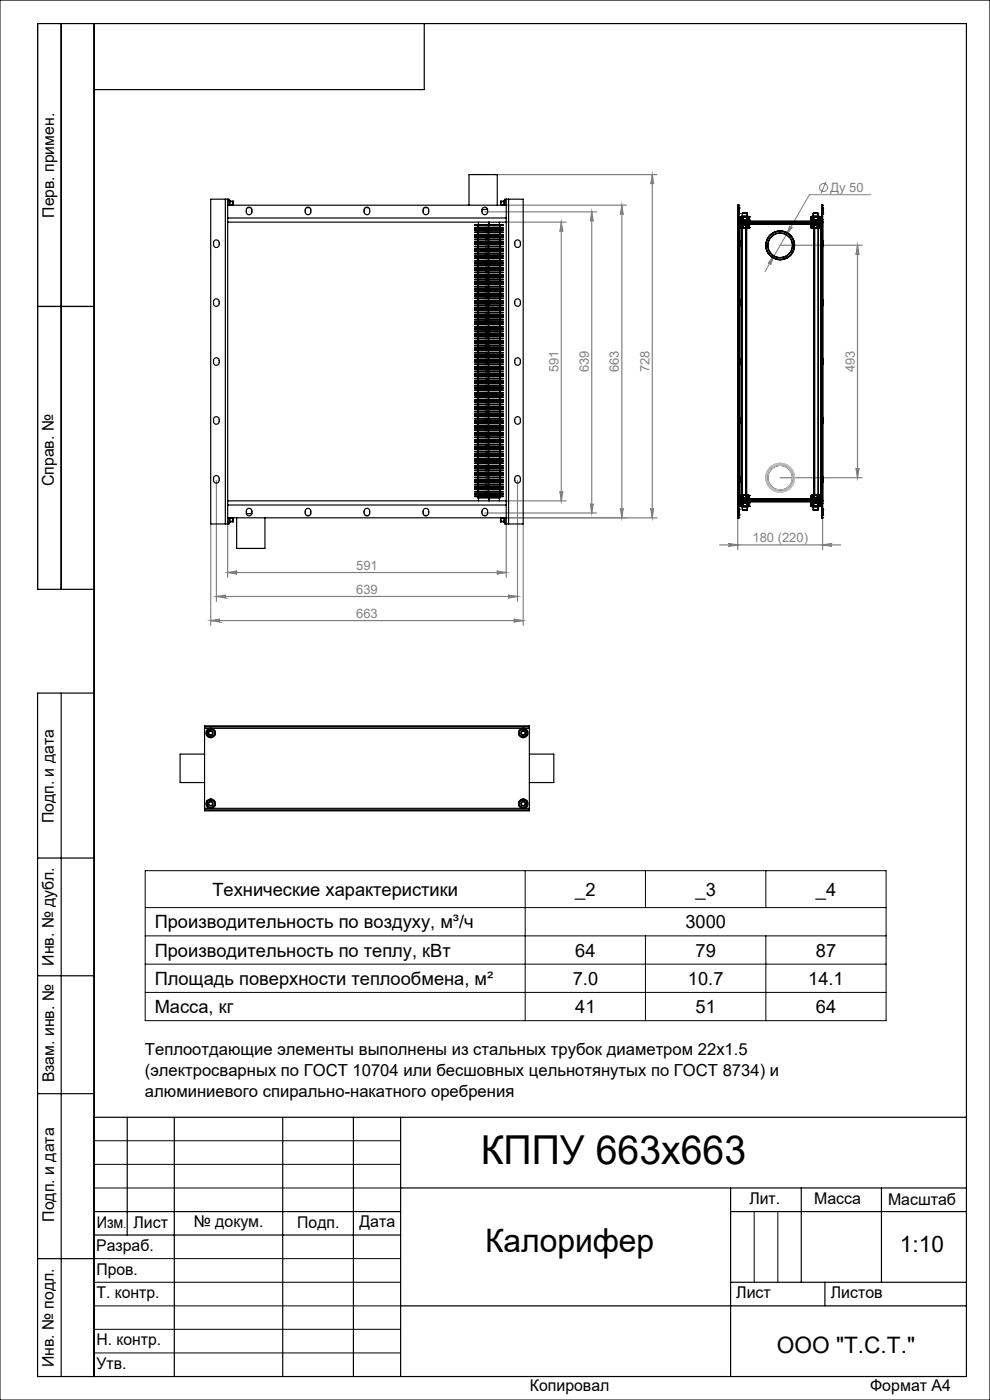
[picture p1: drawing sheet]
<svg xmlns="http://www.w3.org/2000/svg" width="210mm" height="297mm" viewBox="0 0 210 297" stroke-linecap="round" stroke-linejoin="round" font-family="sans-serif">
<defs><g id="words">
<text font-size="8.5" x="102" y="247">КППУ 663х663</text>
<text font-size="6.9" x="102.9" y="265.6">Калорифер</text>
<g font-size="4.8">
<text x="190.9" y="265.6">1:10</text>
<text x="164.8" y="287">ООО &quot;Т.С.Т.&quot;</text>
</g>
<g font-size="3.9">
<text x="45.1" y="190.1">Технические характеристики</text>
<text x="122" y="190">_2</text>
<text x="147.5" y="190">_3</text>
<text x="173.1" y="190">_4</text>
<text x="32.8" y="196.9">Производительность по воздуху, м³/ч</text>
<text x="145.4" y="196.9">3000</text>
<text x="32.8" y="202.9">Производительность по теплу, кВт</text>
<text x="122" y="202.9">64</text>
<text x="147.5" y="202.9">79</text>
<text x="173.1" y="202.9">87</text>
<text x="32.8" y="208.9">Площадь поверхности теплообмена, м²</text>
<text x="121.5" y="208.9">7.0</text>
<text x="145.9" y="208.9">10.7</text>
<text x="171.4" y="208.9">14.1</text>
<text x="32.8" y="214.9">Масса, кг</text>
<text x="122" y="214.9">41</text>
<text x="147.5" y="214.9">51</text>
<text x="173.1" y="214.9">64</text>
</g>
<g font-size="3.5">
<text x="30.7" y="223.8">Теплоотдающие элементы выполнены из стальных трубок диаметром 22х1.5</text>
<text x="30.7" y="228.3">(электросварных по ГОСТ 10704 или бесшовных цельнотянутых по ГОСТ 8734) и</text>
<text x="30.7" y="232.8">алюминиевого спирально-накатного оребрения</text>
</g>
<g font-size="3.4">
<text x="11.5" y="46.2" transform="rotate(-90 11.5 46.2)">Перв. примен.</text>
<text x="11.4" y="103.2" transform="rotate(-90 11.4 103.2)">Справ. №</text>
<text x="11.4" y="174.7" transform="rotate(-90 11.4 174.7)">Подп. и дата</text>
<text x="11.5" y="204.9" transform="rotate(-90 11.5 204.9)">Инв. № дубл.</text>
<text x="11.5" y="229.6" transform="rotate(-90 11.5 229.6)">Взам. инв. №</text>
<text x="159" y="255.5">Лит.</text>
<text x="172.7" y="255.5">Масса</text>
<text x="188.4" y="255.6">Масштаб</text>
<text x="11.5" y="259.2" transform="rotate(-90 11.5 259.2)">Подп. и дата</text>
<text x="20.5" y="260.4">Изм</text>
<text x="28.3" y="260.4">Лист</text>
<text x="41.1" y="260.4">№ докум.</text>
<text x="63.1" y="260.4">Подп.</text>
<text x="76.2" y="260.4">Дата</text>
<text x="20.4" y="265.4">Разраб.</text>
<text x="20.5" y="275.4">Т. контр.</text>
<text x="20.5" y="270.4">Пров.</text>
<text x="156.2" y="275.4">Лист</text>
<text x="176.2" y="275.4">Листов</text>
<text x="20.5" y="285.4">Н. контр.</text>
<text x="11.4" y="290" transform="rotate(-90 11.4 290)">Инв. № подл.</text>
<text x="20.5" y="290.4">Утв.</text>
<text x="112.4" y="295">Копировал</text>
<text x="184.6" y="295">Формат А4</text>
</g>
<g font-size="2.7" fill="#808080">
<text x="176.1" y="40.7">Ду 50</text>
<text x="118.5" y="79" transform="rotate(-90 118.5 79)">591</text>
<text x="124.9" y="79" transform="rotate(-90 124.9 79)">639</text>
<text x="131.3" y="79" transform="rotate(-90 131.3 79)">663</text>
<text x="137.7" y="79" transform="rotate(-90 137.7 79)">728</text>
<text x="181.3" y="79" transform="rotate(-90 181.3 79)">493</text>
<text x="159.6" y="115">180 (220)</text>
<text x="75.6" y="120.8">591</text>
<text x="75.6" y="125.9">639</text>
<text x="75.6" y="131">663</text>
</g>
<text font-size="2.1" x="26.2" y="260.4">.</text>
</g></defs>
<g fill="none" stroke="#808080" stroke-width=".21">
<path d="M175.2 38.6l-1 2.4M164.2 54.3l-.8 1.9a.31 .31 0 0 0-.1-.4 .31 .31 0 0 0-.4 .1zM167.5 47.9a.31 .31 0 0 0 .1 .4 .31 .31 0 0 0 .5-.1l-1.3 1.6zM184.7 41.3h-13l-9.4 16.3"/>
<circle cx="174.7" cy="39.8" r=".86"/>
</g>
<g fill="none" stroke="#808080" stroke-width=".25">
<path d="M105.1 37h34.2M138.4 37v72.9M138.4 37l.2 2a.3 .3 0 0 0-.3-.2 .3 .3 0 0 0-.3 .2zM102.8 44.9h23.7M107.4 47.1h12.7M107.4 43.5h25.5M119.1 47.1v59.2M119.1 47.1l.3 2a.3 .3 0 0 0-.3-.2 .3 .3 0 0 0-.3 .2zM125.5 44.9v63.9M125.5 44.9l.3 2.1a.3 .3 0 0 0-.3-.3 .3 .3 0 0 0-.3 .3zM131.9 43.5v66.4M131.9 43.5l.3 2a.3 .3 0 0 0-.3-.2 .3 .3 0 0 0-.3 .2z"/>
<path d="M165.5 52h17.4M181.9 52l.3 2a.32 .32 0 0 0-.3-.2 .32 .32 0 0 0-.3 .2zM181.9 52v49.3M181.6 99.3a.32 .32 0 0 0 .3 .3 .32 .32 0 0 0 .3-.3l-.3 2zM44.7 111.2v21.4M45.9 101.9v25.7M48.3 111.2v11.2M102.8 108.8h23.7M107.4 106.3h12.7M107.4 111.2v11.2M109.8 101.9v25.7M111 111.2v21.4"/>
<path d="M118.8 104.2a.3 .3 0 0 0 .3 .3 .3 .3 0 0 0 .3-.3l-.3 2.1zM125.2 106.9a.3 .3 0 0 0 .3 .2 .3 .3 0 0 0 .3-.2l-.3 1.9zM131.6 107.8a.3 .3 0 0 0 .3 .3 .3 .3 0 0 0 .3-.3l-.3 2.1zM138 107.8a.3 .3 0 0 0 .3 .3 .3 .3 0 0 0 .3-.3l-.2 2.1zM139.3 109.9h-31.9M152.6 115.6h25.7M154.5 115.3l2 .3-2 .3a.32 .32 0 0 0 .3-.3 .32 .32 0 0 0-.3-.3zM156.5 109.9v6.7M165.5 101.3h17.4M174.5 115.6l2-.3a.32 .32 0 0 0-.3 .3 .32 .32 0 0 0 .3 .3zM174.5 109.9v6.7M44.7 131.7h66.3"/>
<path d="M44.7 131.7l2-.4a.32 .32 0 0 0-.3 .4 .32 .32 0 0 0 .3 .3zM45.9 126.5l2-.2a.3 .3 0 0 0-.3 .3 .3 .3 0 0 0 .3 .3zM45.9 126.5h63.9M48.3 121.5h59.1M48.3 121.5l2-.4a.32 .32 0 0 0-.3 .4 .32 .32 0 0 0 .3 .3zM105.4 121.1l2 .4-2 .3a.32 .32 0 0 0 .3-.3 .32 .32 0 0 0-.3-.4zM107.8 126.3l2 .2-2 .4a.3 .3 0 0 0 .3-.3 .3 .3 0 0 0-.3-.3zM109 131.3l2 .4-2 .3a.32 .32 0 0 0 .3-.3 .32 .32 0 0 0-.3-.4z"/>
</g>
<g fill="none" stroke="#000" stroke-width=".21">
<path d="M0 0h210v297h-210zM30.8 184.7h157.2v31.8h-157.2zM30.8 198.5h157.2M30.8 192.5h157.2M111.4 184.7v31.8M136.9 184.7v7.8M136.9 198.5v18M162.5 184.7v7.8M162.5 198.5v18M30.8 204.5h157.2M30.8 210.5h157.2M20 242h65"/>
<path d="M20 247h65M20 252h65M160 257v15M165 257v15M20 267h65M20 272h65M20 277h65M20 282h65M20 287h65"/>
</g>
<g fill="none" stroke="#000" stroke-width=".25">
<path d="M13 5v120M20 5v287M90 5v14h-70M8 65h12M20 125h-12v-120h197v287h-197v-145h12M13 147v145M8 182h12M8 207h12M8 232h12M20 237h185M27 237v25M37 237v55"/>
<path d="M60 237v55M75 237v55M85 237v55M20 257h65M85 252h120M155 252v40M155 257h50M170 252v20M187 252v20M8 267h12M20 262h65M85 277h120"/>
<path d="M155 272h50M175 272v5"/>
</g>
<g fill="#808080">
<path d="M164.2 54.3l-1.3 1.6a.31 .31 0 0 1 .4-.1 .31 .31 0 0 1 .1 .4zM167.5 47.9l-.7 1.9 1.3-1.6a.31 .31 0 0 1-.5 .1 .31 .31 0 0 1-.1-.4z"/>
<path d="M154.5 115.3l2 .3-2 .3a.32 .32 0 0 0 .3-.3 .32 .32 0 0 0-.3-.3zM174.5 115.6l2-.3a.32 .32 0 0 0-.3 .3 .32 .32 0 0 0 .3 .3z"/>
<path d="M48.3 121.5l2-.4a.32 .32 0 0 0-.3 .4 .32 .32 0 0 0 .3 .3zM105.4 121.1l2 .4-2 .3a.32 .32 0 0 0 .3-.3 .32 .32 0 0 0-.3-.4z"/>
<path d="M44.7 131.7l2-.4a.32 .32 0 0 0-.3 .4 .32 .32 0 0 0 .3 .3zM109 131.3l2 .4-2 .3a.32 .32 0 0 0 .3-.3 .32 .32 0 0 0-.3-.4z"/>
<path d="M45.9 126.5l2-.2a.3 .3 0 0 0-.3 .3 .3 .3 0 0 0 .3 .3zM107.8 126.3l2 .2-2 .4a.3 .3 0 0 0 .3-.3 .3 .3 0 0 0-.3-.3z"/>
<path d="M181.9 52l.3 2a.32 .32 0 0 0-.3-.2 .32 .32 0 0 0-.3 .2zM181.6 99.3a.32 .32 0 0 0 .3 .3 .32 .32 0 0 0 .3-.3l-.3 2z"/>
<path d="M118.8 104.2a.3 .3 0 0 0 .3 .3 .3 .3 0 0 0 .3-.3l-.3 2.1zM119.1 47.1l.3 2a.3 .3 0 0 0-.3-.2 .3 .3 0 0 0-.3 .2zM138 107.8a.3 .3 0 0 0 .3 .3 .3 .3 0 0 0 .3-.3l-.2 2.1zM138.4 37l.2 2a.3 .3 0 0 0-.3-.2 .3 .3 0 0 0-.3 .2z"/>
<path d="M131.9 43.5l.3 2a.3 .3 0 0 0-.3-.2 .3 .3 0 0 0-.3 .2zM131.6 107.8a.3 .3 0 0 0 .3 .3 .3 .3 0 0 0 .3-.3l-.3 2.1zM125.5 44.9l.3 2.1a.3 .3 0 0 0-.3-.3 .3 .3 0 0 0-.3 .3zM125.2 106.9a.3 .3 0 0 0 .3 .2 .3 .3 0 0 0 .3-.2l-.3 1.9z"/>
</g>
<g fill="none" stroke="#000" stroke-width=".25">
<path d="M45.6 51a.75 .75 0 0 1 .9 .7 .75 .75 0 0 1-.9 .7 1.02 1.02 0 0 1 0-1.4zM47.8 42.3h.5M47.8 42.3h-3.1v68.9h3.1M47.8 42.3v68.9M48.3 46.2v60.9M48.3 42.3v3.9M48.3 43.5h59.1M48.3 46.2h59.1M48.3 47.1h59.1M48.3 42.3h.3v1.2M48.6 42.5h.2v1M48.8 42.7h.6"/>
<path d="M48.8 43.5h.6M48.8 42.8h.6M49.4 42.7l.1 .8M49.4 42.7v.1M49.4 42.8v.7M49.4 43.5h.1M52.3 44.2a.61 .61 0 0 1 .7-.2 .61 .61 0 0 1 .4 .6 .69 .69 0 0 1-.1 .7 .69 .69 0 0 1-.8 .2l-.3-.4zM52.5 44.1h.7M64.9 44.1a.58 .58 0 0 1 .7-.1 .58 .58 0 0 1 .3 .6 .68 .68 0 0 1-.1 .7 .68 .68 0 0 1-.7 .2 .98 .98 0 0 1-.2-1.4zM65 44.1h.7M77.4 44.1a.58 .58 0 0 1 .7-.1 .58 .58 0 0 1 .3 .6 .68 .68 0 0 1-.1 .7 .68 .68 0 0 1-.8 .2 .98 .98 0 0 1-.1-1.4zM77.5 44.1h.7"/>
<path d="M89.9 44.1a.59 .59 0 0 1 .7-.1 .59 .59 0 0 1 .3 .6 .69 .69 0 0 1-.1 .7 .69 .69 0 0 1-.8 .2 1.04 1.04 0 0 1-.1-1.4zM90 44.1h.7M99.5 43.5v-6.5h6v6.5M100.7 59.3h2.2M100.7 59.8h2.2M100.7 48.3h2.2M100.7 47.8h2.2M100.7 49.3h2.2M100.7 49.8h2.2M100.7 58.8h2.2M100.7 51.3h2.2M100.7 51.8h2.2"/>
<path d="M100.7 52.3h2.2M100.7 48.8h2.2M100.7 50.3h2.2M100.7 50.8h2.2M100.7 55.3h2.2M100.7 52.8h2.2M100.7 53.3h2.2M100.7 53.8h2.2M100.7 56.8h2.2M100.7 57.8h2.2M100.7 58.3h2.2M100.7 56.3h2.2"/>
<path d="M100.7 55.8h2.2M100.7 54.3h2.2M100.7 54.8h2.2M100.7 57.3h2.2M100.7 47.8h.1M100.7 48.3h.1M100.7 48.8h.1M100.7 49.3h.1M100.7 49.8h.1M100.7 50.3h.1M100.7 50.8h.1M100.7 51.3h.1"/>
<path d="M100.7 51.8h.1M100.7 52.3h.1M100.7 52.8h.1M100.7 53.3h.1M100.7 53.8h.1M100.7 54.3h.1M100.7 54.8h.1M100.7 55.3h.1M100.7 55.8h.1M100.7 56.3h.1M100.7 56.8h.1M100.7 57.3h.1"/>
<path d="M100.7 57.8h.1M100.7 58.3h.1M100.7 58.8h.1M100.7 59.3h.1M100.7 59.8h.1M100.7 59.8l.7 .1M100.7 59.3l.7 .1M100.7 49.8h.7M100.7 51.3l.7 .1M100.7 51.8l.7 .1M100.7 52.3h.7M100.7 50.3l.7 .1"/>
<path d="M100.7 52.8h.7M100.7 53.8l.7 .1M100.7 53.8h.7M100.7 48.3l.7 .1M100.7 58.3h.7M100.7 58.8l.7 .1M100.7 55.3h.7M100.7 47.8l.7 .1M100.7 53.3l.7 .1M100.7 49.3l.7 .1M100.7 56.3l.7 .1M100.7 48.8l.7 .1"/>
<path d="M100.7 57.8l.7 .1M100.7 54.3l.7 .1M100.7 50.8l.7 .1M100.7 50.8h.7M100.7 55.8l.7 .1M100.7 54.8l.7 .1M100.7 57.3l.7 .1M100.7 56.8l.7 .1M101.4 59.9h2.2M101.4 59.8h2.2M101.4 59.4h2.2M101.4 59.2h2.2"/>
<path d="M101.4 49.2h2.2M101.4 49.8h2.2M101.4 51.4h2.2M101.4 51.9h2.2M101.4 51.7h2.2M101.4 52.3h2.2M101.4 48.8h2.2M101.4 49.7h2.2M101.4 50.4h2.2M101.4 50.2h2.2M101.4 51.3h2.2M101.4 52.2h2.2"/>
<path d="M101.4 52.8h2.2M101.4 52.7h2.2M101.4 53.2h2.2M101.4 53.9h2.2M101.4 53.8h2.2M101.4 48.4h2.2M101.4 56.8h2.2M101.4 58.3h2.2M101.4 58.2h2.2M101.4 58.9h2.2M101.4 58.7h2.2M101.4 55.3h2.2"/>
<path d="M101.4 55.2h2.2M101.4 47.9h2.2M101.4 48.3h2.2M101.4 53.4h2.2M101.4 49.4h2.2M101.4 55.7h2.2M101.4 56.4h2.2M101.4 48.9h2.2M101.4 57.9h2.2M101.4 54.4h2.2M101.4 50.9h2.2M101.4 50.8h2.2"/>
<path d="M101.4 57.3h2.2M101.4 55.9h2.2M101.4 56.2h2.2M101.4 54.3h2.2M101.4 57.7h2.2M101.4 54.9h2.2M101.4 57.4h2.2M101.4 56.9h2.2M101.4 54.7h2.2M101.4 59.8h-.7M101.4 59.2l-.7 .1M101.4 49.2l-.7 .1"/>
<path d="M101.4 51.7l-.7 .1M101.4 48.8h-.7M101.4 49.7l-.7 .1M101.4 50.2l-.7 .1M101.4 51.3h-.7M101.4 52.2l-.7 .1M101.4 52.7l-.7 .1M101.4 53.2l-.7 .1M101.4 56.8h-.7M101.4 58.2l-.7 .1M101.4 58.7l-.7 .1M101.4 55.2l-.7 .1"/>
<path d="M101.4 48.3h-.7M101.4 55.7l-.7 .1M101.4 57.3h-.7M101.4 56.2l-.7 .1M101.4 54.3h-.7M101.4 57.7l-.7 .1M101.4 54.7l-.7 .1M101.4 47.9v.4M101.4 48.4v.4M101.4 48.9v.3M101.4 49.4v.3M101.4 49.8v.4"/>
<path d="M101.4 50.4v.4M101.4 50.9v.4M101.4 51.4v.3M101.4 51.9v.3M101.4 52.3v.4M101.4 52.8v.4M101.4 53.4v.4M101.4 53.9v.4M101.4 54.4v.3M101.4 54.9v.3M101.4 55.3v.4M101.4 55.9v.3"/>
<path d="M101.4 56.4v.4M101.4 56.9v.4M101.4 57.4v.3M101.4 57.9v.3M101.4 58.3v.4M101.4 58.9v.3M101.4 59.4v.4M101.4 59.9v.4M101.5 47.1v.6M102.3 44.2a.6 .6 0 0 1 .7-.3 .6 .6 0 0 1 .4 .7 .68 .68 0 0 1-.1 .7 .68 .68 0 0 1-.7 .2l-.4-.6zM102.9 51.8h3.9M102.9 52.8h3.9"/>
<path d="M102.9 53.3h3.9M102.9 54.3h3.9M102.9 47.8h3.9M102.9 52.3h3.9M102.9 53.8h3.9M102.9 50.3h3.9M102.9 51.3h3.9M102.9 54.8h3.9M102.9 49.3h3.9M102.9 55.3h3.9M102.9 48.3h3.9M102.9 48.8h3.9"/>
<path d="M102.9 57.3h3.9M102.9 49.8h3.9M102.9 50.8h3.9M102.9 57.8h3.9M102.9 58.3h3.9M102.9 59.8h3.9M102.9 56.8h3.9M102.9 59.3h3.9M102.9 55.8h3.9M102.9 58.8h3.9M102.9 56.3h3.9M102.9 49.8h.7"/>
<path d="M102.9 52.8h.7M102.9 53.8h.7M102.9 50.8h.7M102.9 47.8h.1M102.9 48.3h.1M102.9 48.8h.1M102.9 49.3h.1M102.9 49.8h.1M102.9 50.3h.1M102.9 50.8h.1M102.9 51.3h.1M102.9 51.8h.1"/>
<path d="M102.9 52.3h.1M102.9 52.8h.1M102.9 53.3h.1M102.9 53.8h.1M102.9 54.3h.1M102.9 54.8h.1M102.9 55.3h.1M102.9 55.8h.1M102.9 56.3h.1M102.9 56.8h.1M102.9 57.3h.1M102.9 57.8h.1"/>
<path d="M102.9 58.3h.1M102.9 58.8h.1M102.9 59.3h.1M102.9 59.8h.1M102.9 53.3l.7 .1M102.9 47.8l.7 .1M102.9 52.3h.7M102.9 53.8l.7 .1M102.9 54.3l.7 .1M102.9 51.8l.7 .1M102.9 54.8l.7 .1M102.9 49.3l.7 .1"/>
<path d="M102.9 48.3l.7 .1M102.9 48.8l.7 .1M102.9 50.3l.7 .1M102.9 50.8l.7 .1M102.9 51.3l.7 .1M102.9 55.3h.7M102.9 57.3l.7 .1M102.9 57.8l.7 .1M102.9 58.3h.7M102.9 59.3l.7 .1M102.9 55.8l.7 .1M102.9 56.8l.7 .1"/>
<path d="M102.9 56.3l.7 .1M102.9 59.8l.7 .1M102.9 58.8l.7 .1M103.4 44.4h-1.1M103.6 47.7l-2.9 .1M103.6 52.8h2.4M103.6 52.7h2.4M103.6 53.2h2.4M103.6 53.4h2.4M103.6 47.9h2.4M103.6 47.7l3.2 .1M103.6 52.3h2.4"/>
<path d="M103.6 54.3h2.4M103.6 52.2h2.4M103.6 53.9h2.4M103.6 53.8h2.4M103.6 54.4h2.4M103.6 51.3h2.4M103.6 51.9h2.4M103.6 51.7h2.4M103.6 54.9h2.4M103.6 54.7h2.4M103.6 49.2h2.4M103.6 50.2h2.4"/>
<path d="M103.6 49.4h2.4M103.6 55.2h2.4M103.6 48.4h2.4M103.6 48.3h2.4M103.6 48.9h2.4M103.6 48.8h2.4M103.6 49.7h2.4M103.6 50.4h2.4M103.6 50.9h2.4M103.6 50.8h2.4M103.6 51.4h2.4M103.6 57.3h2.4"/>
<path d="M103.6 49.8h2.4M103.6 55.3h2.4M103.6 57.4h2.4M103.6 57.7h2.4M103.6 59.2h2.4M103.6 57.9h2.4M103.6 58.3h2.4M103.6 58.2h2.4M103.6 59.4h2.4M103.6 55.9h2.4M103.6 55.7h2.4M103.6 56.9h2.4"/>
<path d="M103.6 56.8h2.4M103.6 59.8h2.4M103.6 56.2h2.4M103.6 56.4h2.4M103.6 59.9h2.4M103.6 58.7h2.4M103.6 58.9h2.4M103.6 52.7l-.7 .1M103.6 53.2l-.7 .1M103.6 47.7l-.7 .1M103.6 54.3h-.7M103.6 52.2l-.7 .1"/>
<path d="M103.6 51.3h-.7M103.6 51.7l-.7 .1M103.6 54.7l-.7 .1M103.6 49.2l-.7 .1M103.6 50.2l-.7 .1M103.6 55.2l-.7 .1M103.6 48.3h-.7M103.6 48.8h-.7M103.6 49.7l-.7 .1M103.6 57.3h-.7M103.6 57.7l-.7 .1M103.6 59.2l-.7 .1"/>
<path d="M103.6 58.2l-.7 .1M103.6 55.7l-.7 .1M103.6 56.8h-.7M103.6 59.8h-.7M103.6 56.2l-.7 .1M103.6 58.7l-.7 .1M103.6 47.9v.4M103.6 48.4v.4M103.6 48.9v.3M103.6 49.4v.3M103.6 49.8v.4M103.6 50.4v.4"/>
<path d="M103.6 50.9v.4M103.6 51.4v.3M103.6 51.9v.3M103.6 52.3v.4M103.6 52.8v.4M103.6 53.4v.4M103.6 53.9v.4M103.6 54.4v.3M103.6 54.9v.3M103.6 55.3v.4M103.6 55.9v.3M103.6 56.4v.4"/>
<path d="M103.6 56.9v.4M103.6 57.4v.3M103.6 57.9v.3M103.6 58.3v.4M103.6 58.9v.3M103.6 59.4v.4M103.6 59.9v.4M103.7 47.1v.6M103.8 47.1v.6M105.9 47.1v.6M106 49.8h.8M106 52.8h.8"/>
<path d="M106 53.8h.8M106 50.8h.8M106 52.7l.8 .1M106 53.2l.8 .1M106 54.3h.8M106 52.2l.8 .1M106 51.3h.8M106 51.7l.8 .1M106 54.7l.8 .1M106 49.2l.8 .1M106 50.2l.8 .1M106 55.2l.8 .1"/>
<path d="M106 48.3h.8M106 48.8h.8M106 49.7l.8 .1M106 57.3h.8M106 57.7l.8 .1M106 59.2l.8 .1M106 58.2l.8 .1M106 55.7l.8 .1M106 56.8h.8M106 59.8h.8M106 56.2l.8 .1M106 58.7l.8 .1"/>
<path d="M106 47.9v.4M106 48.4v.4M106 48.9v.3M106 49.4v.3M106 49.8v.4M106 50.4v.4M106 50.9v.4M106 51.4v.3M106 51.9v.3M106 52.3v.4M106 52.8v.4M106 53.4v.4"/>
<path d="M106 53.9v.4M106 54.4v.3M106 54.9v.3M106 55.3v.4M106 55.9v.3M106 56.4v.4M106 56.9v.4M106 57.4v.3M106 57.9v.3M106 58.3v.4M106 58.9v.3M106 59.4v.4"/>
<path d="M106 59.9v.4M106.3 42.7v.1M106.3 43.5h.1M106.3 42.8v.7M106.3 43.5h.6M106.3 42.8h.6M106.8 47.8h.1M106.8 48.3h.1M106.8 48.8h.1M106.8 49.3h.1M106.8 49.8h.1M106.8 50.3h.1"/>
<path d="M106.8 50.8h.1M106.8 51.3h.1M106.8 51.8h.1M106.8 52.3h.1M106.8 52.8h.1M106.8 53.3h.1M106.8 53.8h.1M106.8 54.3h.1M106.8 54.8h.1M106.8 55.3h.1M106.8 55.8h.1M106.8 56.3h.1"/>
<path d="M106.8 56.8h.1M106.8 57.3h.1M106.8 57.8h.1M106.8 58.3h.1M106.8 58.8h.1M106.8 59.3h.1M106.8 59.8h.1M106.8 53.3l-.8 .1M106.8 47.8l-.8 .1M106.8 52.3h-.8M106.8 53.8l-.8 .1M106.8 54.3l-.8 .1"/>
<path d="M106.8 51.8l-.8 .1M106.8 54.8l-.8 .1M106.8 49.3l-.8 .1M106.8 48.3l-.8 .1M106.8 48.8l-.8 .1M106.8 50.3l-.8 .1M106.8 50.8l-.8 .1M106.8 51.3l-.8 .1M106.8 55.3h-.8M106.8 57.3l-.8 .1M106.8 57.8l-.8 .1M106.8 58.3h-.8"/>
<path d="M106.8 59.3l-.8 .1M106.8 55.8l-.8 .1M106.8 56.8l-.8 .1M106.8 56.3l-.8 .1M106.8 59.8l-.8 .1M106.8 58.8l-.8 .1M106.9 42.7h-.7v.8M107.1 42.5h-.2v1M107.4 46.2v60.9M107.4 42.3h.5M107.4 42.3v3.9M107.4 42.3h-.3v1.2"/>
<path d="M107.9 42.3h3.1v68.9h-3.1M107.9 42.3v68.9M109.3 51.2a.6 .6 0 0 1 .6-.3 .6 .6 0 0 1 .5 .6 .68 .68 0 0 1-.1 .8 .68 .68 0 0 1-.8 .1l-.3-.5zM156.5 52.3h.1M156.5 51.1h.1M156.5 47.1h.1M156.5 44.1h.1M156.5 45.3h.1M156.5 43.5h.1M156.5 46.6h.1M156.5 51.1v1.2M156.5 47.1h.9"/>
<path d="M156.5 44.1v1.2M156.5 46.6l.2 .5h.3M156.5 43.5h.2M156.5 47.1h.4M156.5 52.3h.4M156.5 51.1h.4M156.5 43.5v3.1M156.5 47.1v59.2M156.5 44.1h.2M156.5 45.3h.2M156.5 46.6h.2M156.7 44.1h.1"/>
<path d="M156.7 45.3h.1M156.7 46.6h.1M156.7 43.5h.1M156.7 44.1v1.2M156.7 46.6l.3 .4M156.7 43.5v3.1M156.9 52.3h.1M156.9 51.1h.1M156.9 47.1h.1M156.9 51.1v1.2M156.9 47.1h.5M156.9 47.1v59.2"/>
<path d="M157 47.1h.1M157 47.4h.1M157 47.1h17M157 47.4h17M157 47h.1M157 47.7h2zM157 47.4h2zM157 47h2zM157 46.7h2zM157 46.7v1M157 47h17M157.1 47.7h.1"/>
<path d="M157.1 48.3h.3M157.1 48.3h.1M157.1 46.7h.1M157.1 46.7h.4M157.1 46h.4M157.1 46h.1M157.1 46v.7M157.1 47.7v.6M157.1 47.7h.3M157.2 48.3h1.6zM157.2 46.7h1.6zM157.2 45.9h1.6z"/>
<path d="M157.2 45.9l-.1 .1M157.4 47.1h.1M157.4 47.4h.1M157.4 47h.1M157.4 47.4h1.2M157.4 47.1h1.2M157.4 47h1.2M157.4 47v59.4M157.4 47.7h.2M157.4 48.3h.2M157.4 47.7h1.1zM157.4 47.4h1.1z"/>
<path d="M157.4 47h1.1zM157.4 46.7h1.1zM157.4 46.7v.3M157.4 47.4v.9M157.5 47.7h1zM157.5 45.3h1zM157.5 46.7h1zM157.5 45.9h1zM157.5 46.7h.1M157.5 46h.1M157.5 45.3v2.4M157.6 47.1v.3"/>
<path d="M157.6 48.3h.8M157.6 45.2h.8zM157.6 46h.8M157.6 46.7h.8M157.6 45.2l-.1 .1M157.6 46v.7M157.6 47.7v.6M157.6 47.7h.8M158.2 48.2h.2M158.2 48.2v57M158.4 48.2v57M158.4 47.7h.1"/>
<path d="M158.4 48.3h.1M158.4 45.2l.1 2.5M158.4 47.7v.6M158.4 46h.5M158.4 46.7h.1M158.4 46v.7M158.5 46.7h.4M158.5 48.3h.4M158.5 46.7v.3M158.5 47.4v.9M158.5 47.7h.4M158.6 47.1h.1"/>
<path d="M158.6 47.4h.1M158.6 47h.1M158.6 47v.4M158.7 47.6h13.6M158.7 47.6l-.5 .6M158.7 47.6h.2M158.8 45.9l.1 .1M158.9 47.6h13.2M158.9 47.6l-.5 .6M158.9 47.7h.1M158.9 48.3h.1M158.9 46h.1"/>
<path d="M158.9 46.7h.1M158.9 46v.7M158.9 47.7v.6M158.9 48.3h-.1M158.9 46.7h-.1M159 46.7v.3M159 47.4v.3M172 47h2zM172 46.7h2zM172 47.7h2zM172 47.4h2zM172 46.7v.3"/>
<path d="M172 47.4v.3M172 47.7h.6M172 47.7h.1M172 48.3h.1M172 48.3h.4M172 46.7h.1M172 46h.5M172 46.7h.5M172 46h.1M172 46v.7M172 47.7v.6M172 48.3h.2"/>
<path d="M172 46.7h.2M172.1 47.6l.5 .6h.2M172.1 47.6h.2M172.2 48.3h1.6zM172.2 46.7h1.6zM172.2 45.9h1.6zM172.2 45.9l-.2 .1M172.3 47.6l.5 .6M172.4 47.1h.1M172.4 47.4h.1M172.4 47h.1M172.4 47.1h1.2"/>
<path d="M172.4 47.4h1.2M172.4 47h1.2M172.4 47v.4M172.4 48.3h1M172.4 47h1.1zM172.4 46.7h1.1zM172.4 47.7h1.1zM172.4 47.4h1.1zM172.4 47.4v.9M172.5 46h.1M172.5 46.7h.1M172.5 46l-.1 1"/>
<path d="M172.5 47.7h1zM172.5 45.3h1zM172.5 45.9h1zM172.5 46.7h1zM172.5 45.3v2.4M172.6 45.2h.8zM172.6 46h.8M172.6 46.7h.8M172.6 45.2l-.1 .1M172.6 46v.7M172.6 47.7h.8M172.6 47.7v58.1"/>
<path d="M172.8 48.2v57M173.4 47.7h.1M173.4 48.3h.1M173.4 45.2l.1 3.1M173.4 47.7v.6M173.4 46.7h.1M173.4 46h.1M173.4 46v.7M173.4 47.1v.3M173.5 48.3h.4M173.5 46.7h.5M173.5 46h.5"/>
<path d="M173.5 47.7h.4M173.6 47.1h.1M173.6 47.4h.1M173.6 47h.1M173.6 47.1h.5M173.6 47.1h.9M173.6 47v59.4M173.8 45.9l.2 .1M173.9 47.7h.1M173.9 48.3h.1M173.9 47.7v.6M173.9 48.3h-.1"/>
<path d="M174 46h.1M174 46.7h.1M174 46v.7M174 46.7h-.2M174 47.1h.1M174 47h.1M174 46.7v.4M174 47.4v.3M174 47.4h.1M174 47.1v.3M174.1 52.3h.1M174.1 47.1h.1"/>
<path d="M174.1 51.1h.1M174.1 51.1v1.2M174.1 47.1h.4M174.1 52.3h.4M174.1 51.1h.4M174.1 47.1v59.2M174.3 45.3h.1M174.3 44.1h.1M174.3 43.5h.1M174.3 46.6h.1M174.3 44.1v1.2M174.3 46.6l-.3 .4"/>
<path d="M174.3 43.5h.2M174.3 44.1h.2M174.3 45.3h.2M174.3 43.5v3.1M174.3 46.6h.2M174.5 51.1h.1M174.5 52.3h.1M174.5 47.1h.1M174.5 45.3h.1M174.5 44.1h.1M174.5 43.5h.1M174.5 46.6h.1"/>
<path d="M174.5 51.1v1.2M174.5 44.1v1.2M174.5 46.6l-.2 .5h-.3M174.5 43.5v3.1M174.5 47.1v59.2M45.5 76.1a.61 .61 0 0 1 .6-.2 .61 .61 0 0 1 .4 .6v.4a.6 .6 0 0 1-.6 .6 .6 .6 0 0 1-.6-.6v-.6zM45.6 63.5a.75 .75 0 0 1 .9 .7 .75 .75 0 0 1-.9 .7 1.02 1.02 0 0 1 0-1.4zM100.7 75.3h2.2M100.7 60.3h2.2M100.7 61.8h2.2M100.7 60.8h2.2M100.7 75.8h2.2"/>
<path d="M100.7 76.3h2.2M100.7 68.3h2.2M100.7 64.8h2.2M100.7 77.8h2.2M100.7 66.3h2.2M100.7 68.8h2.2M100.7 65.3h2.2M100.7 67.8h2.2M100.7 76.8h2.2M100.7 61.3h2.2M100.7 62.8h2.2M100.7 63.3h2.2"/>
<path d="M100.7 79.8h2.2M100.7 64.3h2.2M100.7 65.8h2.2M100.7 66.8h2.2M100.7 67.3h2.2M100.7 77.3h2.2M100.7 62.3h2.2M100.7 79.3h2.2M100.7 63.8h2.2M100.7 73.8h2.2M100.7 74.3h2.2M100.7 74.8h2.2"/>
<path d="M100.7 69.3h2.2M100.7 69.8h2.2M100.7 78.3h2.2M100.7 78.8h2.2M100.7 71.3h2.2M100.7 72.3h2.2M100.7 71.8h2.2M100.7 70.3h2.2M100.7 70.8h2.2M100.7 72.8h2.2M100.7 73.3h2.2M100.7 60.3h.1"/>
<path d="M100.7 60.8h.1M100.7 61.3h.1M100.7 61.8h.1M100.7 62.3h.1M100.7 62.8h.1M100.7 63.3h.1M100.7 63.8h.1M100.7 64.3h.1M100.7 64.8h.1M100.7 65.3h.1M100.7 65.8h.1M100.7 66.3h.1"/>
<path d="M100.7 66.8h.1M100.7 67.3h.1M100.7 67.8h.1M100.7 68.3h.1M100.7 68.8h.1M100.7 69.3h.1M100.7 69.8h.1M100.7 70.3h.1M100.7 70.8h.1M100.7 71.3h.1M100.7 71.8h.1M100.7 72.3h.1"/>
<path d="M100.7 72.8h.1M100.7 73.3h.1M100.7 73.8h.1M100.7 74.3h.1M100.7 74.8h.1M100.7 75.3h.1M100.7 75.8h.1M100.7 76.3h.1M100.7 76.8h.1M100.7 77.3h.1M100.7 77.8h.1M100.7 78.3h.1"/>
<path d="M100.7 78.8h.1M100.7 79.3h.1M100.7 79.8h.1M100.7 75.3h.7M100.7 60.3l.7 .1M100.7 60.8l.7 .1M100.7 75.8h.7M100.7 76.3l.7 .1M100.7 64.8l.7 .1M100.7 66.3l.7 .1M100.7 68.8l.7 .1M100.7 68.3l.7 .1"/>
<path d="M100.7 76.8l.7 .1M100.7 61.3h.7M100.7 61.8l.7 .1M100.7 63.3l.7 .1M100.7 79.8l.7 .1M100.7 65.3l.7 .1M100.7 65.8l.7 .1M100.7 67.3l.7 .1M100.7 67.8l.7 .1M100.7 77.8l.7 .1M100.7 62.3l.7 .1M100.7 62.3h.7"/>
<path d="M100.7 63.8h.7M100.7 64.3h.7M100.7 74.3l.7 .1M100.7 74.8l.7 .1M100.7 76.8h.7M100.7 77.3l.7 .1M100.7 69.8h.7M100.7 78.3h.7M100.7 62.8l.7 .1M100.7 78.8h.7M100.7 79.3l.7 .1M100.7 79.8h.7"/>
<path d="M100.7 65.3h.7M100.7 66.8h.7M100.7 69.3l.7 .1M100.7 71.3l.7 .1M100.7 72.3l.7 .1M100.7 73.8l.7 .1M100.7 70.3l.7 .1M100.7 70.8l.7 .1M100.7 71.8l.7 .1M100.7 73.3l.7 .1M100.7 72.8h.7M101.4 75.2h2.2"/>
<path d="M101.4 75.3h2.2M101.4 60.4h2.2M101.4 60.3h2.2M101.4 61.7h2.2M101.4 60.9h2.2M101.4 75.8h2.2M101.4 76.4h2.2M101.4 76.2h2.2M101.4 64.9h2.2M101.4 77.7h2.2M101.4 66.4h2.2M101.4 66.2h2.2"/>
<path d="M101.4 68.9h2.2M101.4 75.7h2.2M101.4 68.4h2.2M101.4 76.9h2.2M101.4 60.7h2.2M101.4 61.3h2.2M101.4 61.2h2.2M101.4 61.9h2.2M101.4 62.8h2.2M101.4 63.4h2.2M101.4 63.2h2.2M101.4 79.9h2.2"/>
<path d="M101.4 64.2h2.2M101.4 64.7h2.2M101.4 65.4h2.2M101.4 65.9h2.2M101.4 65.8h2.2M101.4 66.7h2.2M101.4 67.4h2.2M101.4 67.2h2.2M101.4 67.9h2.2M101.4 67.7h2.2M101.4 68.3h2.2M101.4 68.8h2.2"/>
<path d="M101.4 77.9h2.2M101.4 62.4h2.2M101.4 62.3h2.2M101.4 63.8h2.2M101.4 63.7h2.2M101.4 64.3h2.2M101.4 74.4h2.2M101.4 74.3h2.2M101.4 74.9h2.2M101.4 74.8h2.2M101.4 76.8h2.2M101.4 77.4h2.2"/>
<path d="M101.4 77.3h2.2M101.4 69.2h2.2M101.4 69.8h2.2M101.4 69.7h2.2M101.4 78.3h2.2M101.4 62.9h2.2M101.4 78.8h2.2M101.4 79.4h2.2M101.4 79.2h2.2M101.4 79.8h2.2M101.4 65.3h2.2M101.4 66.8h2.2"/>
<path d="M101.4 69.4h2.2M101.4 71.4h2.2M101.4 71.3h2.2M101.4 71.8h2.2M101.4 72.4h2.2M101.4 73.9h2.2M101.4 70.4h2.2M101.4 78.2h2.2M101.4 70.9h2.2M101.4 78.7h2.2M101.4 71.9h2.2M101.4 72.2h2.2"/>
<path d="M101.4 72.7h2.2M101.4 73.2h2.2M101.4 73.7h2.2M101.4 70.2h2.2M101.4 73.4h2.2M101.4 72.8h2.2M101.4 70.7h2.2M101.4 75.2l-.7 .1M101.4 60.3h-.7M101.4 61.7l-.7 .1M101.4 76.2l-.7 .1M101.4 77.7l-.7 .1"/>
<path d="M101.4 66.2l-.7 .1M101.4 75.7l-.7 .1M101.4 60.7l-.7 .1M101.4 61.2l-.7 .1M101.4 62.8h-.7M101.4 63.2l-.7 .1M101.4 64.2l-.7 .1M101.4 64.7l-.7 .1M101.4 65.8h-.7M101.4 66.7l-.7 .1M101.4 67.2l-.7 .1M101.4 67.7l-.7 .1"/>
<path d="M101.4 68.3h-.7M101.4 68.8h-.7M101.4 63.7l-.7 .1M101.4 74.3h-.7M101.4 74.8h-.7M101.4 77.3h-.7M101.4 69.2l-.7 .1M101.4 69.7l-.7 .1M101.4 79.2l-.7 .1M101.4 71.3h-.7M101.4 71.8h-.7M101.4 78.2l-.7 .1"/>
<path d="M101.4 78.7l-.7 .1M101.4 72.2l-.7 .1M101.4 72.7l-.7 .1M101.4 73.2l-.7 .1M101.4 73.7l-.7 .1M101.4 70.2l-.7 .1M101.4 70.7l-.7 .1M101.4 60.4v.3M101.4 60.9v.3M101.4 61.3v.4M101.4 61.9v.4M101.4 62.4v.4"/>
<path d="M101.4 62.9v.3M101.4 63.4v.3M101.4 63.8v.4M101.4 64.3v.4M101.4 64.9v.4M101.4 65.4v.4M101.4 65.9v.3M101.4 66.4v.3M101.4 66.8v.4M101.4 67.4v.3M101.4 67.9v.4M101.4 68.4v.4"/>
<path d="M101.4 68.9v.3M101.4 69.4v.3M101.4 69.8v.4M101.4 70.4v.3M101.4 70.9v.4M101.4 71.4v.4M101.4 71.9v.3M101.4 72.4v.3M101.4 72.8v.4M101.4 73.4v.3M101.4 73.9v.4M101.4 74.4v.4"/>
<path d="M101.4 74.9v.3M101.4 75.3v.4M101.4 75.8v.4M101.4 76.4v.4M101.4 76.9v.4M101.4 77.4v.3M101.4 77.9v.3M101.4 78.3v.4M101.4 78.8v.4M101.4 79.4v.4M101.4 79.9v.4M102.9 78.3h3.9"/>
<path d="M102.9 78.8h3.9M102.9 69.3h3.9M102.9 77.8h3.9M102.9 79.8h3.9M102.9 77.3h3.9M102.9 79.3h3.9M102.9 68.3h3.9M102.9 76.8h3.9M102.9 64.8h3.9M102.9 65.3h3.9M102.9 61.3h3.9M102.9 61.8h3.9"/>
<path d="M102.9 66.8h3.9M102.9 67.3h3.9M102.9 68.8h3.9M102.9 62.3h3.9M102.9 60.8h3.9M102.9 63.3h3.9M102.9 63.8h3.9M102.9 65.8h3.9M102.9 70.3h3.9M102.9 66.3h3.9M102.9 74.8h3.9M102.9 75.3h3.9"/>
<path d="M102.9 67.8h3.9M102.9 76.3h3.9M102.9 69.8h3.9M102.9 70.8h3.9M102.9 62.8h3.9M102.9 60.3h3.9M102.9 73.3h3.9M102.9 74.3h3.9M102.9 71.8h3.9M102.9 71.3h3.9M102.9 75.8h3.9M102.9 64.3h3.9"/>
<path d="M102.9 72.8h3.9M102.9 73.8h3.9M102.9 72.3h3.9M102.9 75.8h.7M102.9 61.3h.7M102.9 62.3h.7M102.9 64.3h.7M102.9 76.8h.7M102.9 78.8h.7M102.9 79.8h.7M102.9 65.3h.7M102.9 69.3l.7 .1"/>
<path d="M102.9 78.3h.7M102.9 60.3h.1M102.9 60.8h.1M102.9 61.3h.1M102.9 61.8h.1M102.9 62.3h.1M102.9 62.8h.1M102.9 63.3h.1M102.9 63.8h.1M102.9 64.3h.1M102.9 64.8h.1M102.9 65.3h.1"/>
<path d="M102.9 65.8h.1M102.9 66.3h.1M102.9 66.8h.1M102.9 67.3h.1M102.9 67.8h.1M102.9 68.3h.1M102.9 68.8h.1M102.9 69.3h.1M102.9 69.8h.1M102.9 70.3h.1M102.9 70.8h.1M102.9 71.3h.1"/>
<path d="M102.9 71.8h.1M102.9 72.3h.1M102.9 72.8h.1M102.9 73.3h.1M102.9 73.8h.1M102.9 74.3h.1M102.9 74.8h.1M102.9 75.3h.1M102.9 75.8h.1M102.9 76.3h.1M102.9 76.8h.1M102.9 77.3h.1"/>
<path d="M102.9 77.8h.1M102.9 78.3h.1M102.9 78.8h.1M102.9 79.3h.1M102.9 79.8h.1M102.9 77.3l.7 .1M102.9 79.3l.7 .1M102.9 79.8l.7 .1M102.9 68.3l.7 .1M102.9 65.3l.7 .1M102.9 77.8l.7 .1M102.9 67.3l.7 .1"/>
<path d="M102.9 68.8l.7 .1M102.9 61.8l.7 .1M102.9 62.3l.7 .1M102.9 63.8h.7M102.9 65.8l.7 .1M102.9 70.3l.7 .1M102.9 75.3h.7M102.9 67.8l.7 .1M102.9 76.3l.7 .1M102.9 76.8l.7 .1M102.9 60.8l.7 .1M102.9 69.8h.7"/>
<path d="M102.9 70.8l.7 .1M102.9 62.8l.7 .1M102.9 63.3l.7 .1M102.9 60.3l.7 .1M102.9 66.3l.7 .1M102.9 64.8l.7 .1M102.9 73.3l.7 .1M102.9 66.8h.7M102.9 71.3l.7 .1M102.9 73.8l.7 .1M102.9 74.3l.7 .1M102.9 74.8l.7 .1"/>
<path d="M102.9 72.3l.7 .1M102.9 72.8h.7M102.9 71.8l.7 .1M103.6 78.2h2.4M103.6 78.7h2.4M103.6 69.4h2.4M103.6 78.3h2.4M103.6 77.7h2.4M103.6 77.4h2.4M103.6 77.3h2.4M103.6 79.4h2.4M103.6 79.2h2.4"/>
<path d="M103.6 79.9h2.4M103.6 68.4h2.4M103.6 78.8h2.4M103.6 65.4h2.4M103.6 69.2h2.4M103.6 77.9h2.4M103.6 61.7h2.4M103.6 67.4h2.4M103.6 68.3h2.4M103.6 68.9h2.4M103.6 65.3h2.4M103.6 61.9h2.4"/>
<path d="M103.6 79.8h2.4M103.6 76.8h2.4M103.6 62.4h2.4M103.6 61.3h2.4M103.6 61.2h2.4M103.6 62.3h2.4M103.6 63.2h2.4M103.6 63.8h2.4M103.6 63.7h2.4M103.6 64.7h2.4M103.6 65.9h2.4M103.6 65.8h2.4"/>
<path d="M103.6 70.4h2.4M103.6 70.2h2.4M103.6 75.3h2.4M103.6 67.2h2.4M103.6 67.9h2.4M103.6 67.7h2.4M103.6 76.4h2.4M103.6 76.2h2.4M103.6 76.9h2.4M103.6 60.9h2.4M103.6 60.7h2.4M103.6 69.8h2.4"/>
<path d="M103.6 69.7h2.4M103.6 70.9h2.4M103.6 62.9h2.4M103.6 62.8h2.4M103.6 63.4h2.4M103.6 60.4h2.4M103.6 60.3h2.4M103.6 68.8h2.4M103.6 73.2h2.4M103.6 66.4h2.4M103.6 66.2h2.4M103.6 71.8h2.4"/>
<path d="M103.6 64.9h2.4M103.6 73.4h2.4M103.6 75.2h2.4M103.6 71.3h2.4M103.6 75.8h2.4M103.6 75.7h2.4M103.6 64.3h2.4M103.6 72.7h2.4M103.6 73.7h2.4M103.6 66.8h2.4M103.6 70.7h2.4M103.6 74.3h2.4"/>
<path d="M103.6 71.4h2.4M103.6 64.2h2.4M103.6 73.9h2.4M103.6 74.4h2.4M103.6 74.9h2.4M103.6 66.7h2.4M103.6 72.2h2.4M103.6 74.8h2.4M103.6 72.4h2.4M103.6 72.8h2.4M103.6 71.9h2.4M103.6 78.2l-.7 .1"/>
<path d="M103.6 78.7l-.7 .1M103.6 77.7l-.7 .1M103.6 77.3h-.7M103.6 79.2l-.7 .1M103.6 69.2l-.7 .1M103.6 61.7l-.7 .1M103.6 68.3h-.7M103.6 61.2l-.7 .1M103.6 63.2l-.7 .1M103.6 63.7l-.7 .1M103.6 64.7l-.7 .1M103.6 65.8h-.7"/>
<path d="M103.6 70.2l-.7 .1M103.6 67.2l-.7 .1M103.6 67.7l-.7 .1M103.6 76.2l-.7 .1M103.6 60.7l-.7 .1M103.6 69.7l-.7 .1M103.6 62.8h-.7M103.6 60.3h-.7M103.6 68.8h-.7M103.6 73.2l-.7 .1M103.6 66.2l-.7 .1M103.6 71.8h-.7"/>
<path d="M103.6 75.2l-.7 .1M103.6 71.3h-.7M103.6 75.7l-.7 .1M103.6 72.7l-.7 .1M103.6 73.7l-.7 .1M103.6 70.7l-.7 .1M103.6 74.3h-.7M103.6 64.2l-.7 .1M103.6 66.7l-.7 .1M103.6 72.2l-.7 .1M103.6 74.8h-.7M103.6 60.4v.3"/>
<path d="M103.6 60.9v.3M103.6 61.3v.4M103.6 61.9v.4M103.6 62.4v.4M103.6 62.9v.3M103.6 63.4v.3M103.6 63.8v.4M103.6 64.3v.4M103.6 64.9v.4M103.6 65.4v.4M103.6 65.9v.3M103.6 66.4v.3"/>
<path d="M103.6 66.8v.4M103.6 67.4v.3M103.6 67.9v.4M103.6 68.4v.4M103.6 68.9v.3M103.6 69.4v.3M103.6 69.8v.4M103.6 70.4v.3M103.6 70.9v.4M103.6 71.4v.4M103.6 71.9v.3M103.6 72.4v.3"/>
<path d="M103.6 72.8v.4M103.6 73.4v.3M103.6 73.9v.4M103.6 74.4v.4M103.6 74.9v.3M103.6 75.3v.4M103.6 75.8v.4M103.6 76.4v.4M103.6 76.9v.4M103.6 77.4v.3M103.6 77.9v.3M103.6 78.3v.4"/>
<path d="M103.6 78.8v.4M103.6 79.4v.4M103.6 79.9v.4M106 75.8h.8M106 61.3h.8M106 62.3h.8M106 64.3h.8M106 76.8h.8M106 78.8h.8M106 79.8h.8M106 65.3h.8M106 78.2l.8 .1"/>
<path d="M106 78.7l.8 .1M106 77.7l.8 .1M106 77.3h.8M106 79.2l.8 .1M106 69.2l.8 .1M106 61.7l.8 .1M106 68.3h.8M106 61.2l.8 .1M106 63.2l.8 .1M106 63.7l.8 .1M106 64.7l.8 .1M106 65.8h.8"/>
<path d="M106 70.2l.8 .1M106 67.2l.8 .1M106 67.7l.8 .1M106 76.2l.8 .1M106 60.7l.8 .1M106 69.7l.8 .1M106 62.8h.8M106 60.3h.8M106 68.8h.8M106 73.2l.8 .1M106 66.2l.8 .1M106 71.8h.8"/>
<path d="M106 75.2l.8 .1M106 71.3h.8M106 75.7l.8 .1M106 72.7l.8 .1M106 73.7l.8 .1M106 70.7l.8 .1M106 74.3h.8M106 64.2l.8 .1M106 66.7l.8 .1M106 72.2l.8 .1M106 74.8h.8M106 60.4v.3"/>
<path d="M106 60.9v.3M106 61.3v.4M106 61.9v.4M106 62.4v.4M106 62.9v.3M106 63.4v.3M106 63.8v.4M106 64.3v.4M106 64.9v.4M106 65.4v.4M106 65.9v.3M106 66.4v.3"/>
<path d="M106 66.8v.4M106 67.4v.3M106 67.9v.4M106 68.4v.4M106 68.9v.3M106 69.4v.3M106 69.8v.4M106 70.4v.3M106 70.9v.4M106 71.4v.4M106 71.9v.3M106 72.4v.3"/>
<path d="M106 72.8v.4M106 73.4v.3M106 73.9v.4M106 74.4v.4M106 74.9v.3M106 75.3v.4M106 75.8v.4M106 76.4v.4M106 76.9v.4M106 77.4v.3M106 77.9v.3M106 78.3v.4"/>
<path d="M106 78.8v.4M106 79.4v.4M106 79.9v.4M106.8 69.3l-.8 .1M106.8 78.3h-.8M106.8 60.3h.1M106.8 60.8h.1M106.8 61.3h.1M106.8 61.8h.1M106.8 62.3h.1M106.8 62.8h.1M106.8 63.3h.1"/>
<path d="M106.8 63.8h.1M106.8 64.3h.1M106.8 64.8h.1M106.8 65.3h.1M106.8 65.8h.1M106.8 66.3h.1M106.8 66.8h.1M106.8 67.3h.1M106.8 67.8h.1M106.8 68.3h.1M106.8 68.8h.1M106.8 69.3h.1"/>
<path d="M106.8 69.8h.1M106.8 70.3h.1M106.8 70.8h.1M106.8 71.3h.1M106.8 71.8h.1M106.8 72.3h.1M106.8 72.8h.1M106.8 73.3h.1M106.8 73.8h.1M106.8 74.3h.1M106.8 74.8h.1M106.8 75.3h.1"/>
<path d="M106.8 75.8h.1M106.8 76.3h.1M106.8 76.8h.1M106.8 77.3h.1M106.8 77.8h.1M106.8 78.3h.1M106.8 78.8h.1M106.8 79.3h.1M106.8 79.8h.1M106.8 77.3l-.8 .1M106.8 79.3l-.8 .1M106.8 79.8l-.8 .1"/>
<path d="M106.8 68.3l-.8 .1M106.8 65.3l-.8 .1M106.8 77.8l-.8 .1M106.8 67.3l-.8 .1M106.8 68.8l-.8 .1M106.8 61.8l-.8 .1M106.8 62.3l-.8 .1M106.8 63.8h-.8M106.8 65.8l-.8 .1M106.8 70.3l-.8 .1M106.8 75.3h-.8M106.8 67.8l-.8 .1"/>
<path d="M106.8 76.3l-.8 .1M106.8 76.8l-.8 .1M106.8 60.8l-.8 .1M106.8 69.8h-.8M106.8 70.8l-.8 .1M106.8 62.8l-.8 .1M106.8 63.3l-.8 .1M106.8 60.3l-.8 .1M106.8 66.3l-.8 .1M106.8 64.8l-.8 .1M106.8 73.3l-.8 .1M106.8 66.8h-.8"/>
<path d="M106.8 71.3l-.8 .1M106.8 73.8l-.8 .1M106.8 74.3l-.8 .1M106.8 74.8l-.8 .1M106.8 72.3l-.8 .1M106.8 72.8h-.8M106.8 71.8l-.8 .1M109.4 76.1a.6 .6 0 0 1 .6-.2 .6 .6 0 0 1 .4 .6v.4a.6 .6 0 0 1-.6 .6 .6 .6 0 0 1-.6-.6zM109.4 63.6a.6 .6 0 0 1 .6-.2 .6 .6 0 0 1 .4 .6 .68 .68 0 0 1-.1 .8 .68 .68 0 0 1-.8 .1 .98 .98 0 0 1-.1-1.3zM156.5 77.3h.1M156.5 64.8h.1M156.5 63.6h.1"/>
<path d="M156.5 76.1h.1M156.5 63.6v1.2M156.5 76.1v1.2M156.5 77.3h.4M156.5 76.1h.4M156.5 64.8h.4M156.5 63.6h.4M156.9 77.3h.1M156.9 76.1h.1M156.9 64.8h.1M156.9 63.6h.1M156.9 76.1v1.2"/>
<path d="M156.9 63.6v1.2M174.1 76.1h.1M174.1 77.3h.1M174.1 63.6h.1M174.1 64.8h.1M174.1 76.1v1.2M174.1 63.6v1.2M174.1 77.3h.4M174.1 76.1h.4M174.1 64.8h.4M174.1 63.6h.4M174.5 76.1h.1"/>
<path d="M174.5 77.3h.1M174.5 63.6h.1M174.5 64.8h.1M174.5 76.1v1.2M174.5 63.6v1.2M45.6 88.5a.75 .75 0 0 1 .9 .7 .75 .75 0 0 1-.9 .7 1.02 1.02 0 0 1 0-1.4zM100.7 91.3h2.2M100.7 99.3h2.2M100.7 91.8h2.2M100.7 92.3h2.2M100.7 96.8h2.2M100.7 95.3h2.2"/>
<path d="M100.7 93.8h2.2M100.7 92.8h2.2M100.7 93.3h2.2M100.7 97.3h2.2M100.7 98.3h2.2M100.7 80.8h2.2M100.7 83.3h2.2M100.7 94.8h2.2M100.7 98.8h2.2M100.7 95.8h2.2M100.7 96.3h2.2M100.7 88.8h2.2"/>
<path d="M100.7 89.3h2.2M100.7 97.8h2.2M100.7 90.3h2.2M100.7 90.8h2.2M100.7 99.8h2.2M100.7 94.3h2.2M100.7 81.8h2.2M100.7 82.3h2.2M100.7 83.8h2.2M100.7 84.3h2.2M100.7 85.8h2.2M100.7 80.3h2.2"/>
<path d="M100.7 81.3h2.2M100.7 82.8h2.2M100.7 87.3h2.2M100.7 86.8h2.2M100.7 88.3h2.2M100.7 89.8h2.2M100.7 84.8h2.2M100.7 85.3h2.2M100.7 87.8h2.2M100.7 86.3h2.2M100.7 80.3h.1M100.7 80.8h.1"/>
<path d="M100.7 81.3h.1M100.7 81.8h.1M100.7 82.3h.1M100.7 82.8h.1M100.7 83.3h.1M100.7 83.8h.1M100.7 84.3h.1M100.7 84.8h.1M100.7 85.3h.1M100.7 85.8h.1M100.7 86.3h.1M100.7 86.8h.1"/>
<path d="M100.7 87.3h.1M100.7 87.8h.1M100.7 88.3h.1M100.7 88.8h.1M100.7 89.3h.1M100.7 89.8h.1M100.7 90.3h.1M100.7 90.8h.1M100.7 91.3h.1M100.7 91.8h.1M100.7 92.3h.1M100.7 92.8h.1"/>
<path d="M100.7 93.3h.1M100.7 93.8h.1M100.7 94.3h.1M100.7 94.8h.1M100.7 95.3h.1M100.7 95.8h.1M100.7 96.3h.1M100.7 96.8h.1M100.7 97.3h.1M100.7 97.8h.1M100.7 98.3h.1M100.7 98.8h.1"/>
<path d="M100.7 99.3h.1M100.7 99.8h.1M100.7 91.3h.7M100.7 99.3l.7 .1M100.7 92.3l.7 .1M100.7 91.8l.7 .1M100.7 98.3l.7 .1M100.7 92.8h.7M100.7 83.3l.7 .1M100.7 93.3l.7 .1M100.7 93.8l.7 .1M100.7 94.8l.7 .1"/>
<path d="M100.7 95.3l.7 .1M100.7 95.8h.7M100.7 96.8l.7 .1M100.7 89.3l.7 .1M100.7 97.8l.7 .1M100.7 90.3h.7M100.7 98.8h.7M100.7 91.3l.7 .1M100.7 99.8l.7 .1M100.7 99.8h.7M100.7 94.3l.7 .1M100.7 90.8l.7 .1"/>
<path d="M100.7 96.3l.7 .1M100.7 97.3l.7 .1M100.7 82.3l.7 .1M100.7 84.3h.7M100.7 85.8l.7 .1M100.7 80.3l.7 .1M100.7 80.8l.7 .1M100.7 81.8l.7 .1M100.7 87.3h.7M100.7 83.8l.7 .1M100.7 88.8l.7 .1M100.7 86.8l.7 .1"/>
<path d="M100.7 89.8h.7M100.7 84.8l.7 .1M100.7 85.3l.7 .1M100.7 88.3l.7 .1M100.7 81.3h.7M100.7 87.8l.7 .1M100.7 86.3l.7 .1M100.7 88.3h.7M100.7 82.8l.7 .1M101.4 91.3h2.2M101.4 99.2h2.2M101.4 99.4h2.2"/>
<path d="M101.4 92.4h2.2M101.4 92.2h2.2M101.4 96.7h2.2M101.4 95.2h2.2M101.4 91.9h2.2M101.4 93.7h2.2M101.4 91.8h2.2M101.4 92.7h2.2M101.4 93.2h2.2M101.4 98.4h2.2M101.4 98.2h2.2M101.4 92.8h2.2"/>
<path d="M101.4 83.4h2.2M101.4 83.3h2.2M101.4 93.4h2.2M101.4 93.9h2.2M101.4 94.9h2.2M101.4 95.4h2.2M101.4 95.8h2.2M101.4 96.9h2.2M101.4 89.4h2.2M101.4 97.3h2.2M101.4 97.9h2.2M101.4 97.8h2.2"/>
<path d="M101.4 90.3h2.2M101.4 90.2h2.2M101.4 98.8h2.2M101.4 90.7h2.2M101.4 91.4h2.2M101.4 99.9h2.2M101.4 99.8h2.2M101.4 94.4h2.2M101.4 90.9h2.2M101.4 94.8h2.2M101.4 95.7h2.2M101.4 96.4h2.2"/>
<path d="M101.4 96.2h2.2M101.4 97.4h2.2M101.4 82.4h2.2M101.4 82.2h2.2M101.4 98.7h2.2M101.4 84.3h2.2M101.4 85.9h2.2M101.4 85.8h2.2M101.4 94.3h2.2M101.4 84.2h2.2M101.4 80.4h2.2M101.4 80.3h2.2"/>
<path d="M101.4 80.9h2.2M101.4 80.7h2.2M101.4 81.2h2.2M101.4 81.9h2.2M101.4 87.3h2.2M101.4 83.9h2.2M101.4 83.7h2.2M101.4 88.9h2.2M101.4 86.9h2.2M101.4 86.7h2.2M101.4 88.8h2.2M101.4 89.2h2.2"/>
<path d="M101.4 89.8h2.2M101.4 89.7h2.2M101.4 84.9h2.2M101.4 84.7h2.2M101.4 85.2h2.2M101.4 81.7h2.2M101.4 87.2h2.2M101.4 85.4h2.2M101.4 87.7h2.2M101.4 88.4h2.2M101.4 81.3h2.2M101.4 87.9h2.2"/>
<path d="M101.4 86.4h2.2M101.4 88.3h2.2M101.4 82.8h2.2M101.4 86.3h2.2M101.4 82.9h2.2M101.4 99.2l-.7 .1M101.4 92.2l-.7 .1M101.4 96.7l-.7 .1M101.4 95.2l-.7 .1M101.4 93.7l-.7 .1M101.4 91.8h-.7M101.4 92.7l-.7 .1"/>
<path d="M101.4 93.2l-.7 .1M101.4 98.2l-.7 .1M101.4 83.3h-.7M101.4 97.3h-.7M101.4 97.8h-.7M101.4 90.2l-.7 .1M101.4 90.7l-.7 .1M101.4 94.8h-.7M101.4 95.7l-.7 .1M101.4 96.2l-.7 .1M101.4 82.2l-.7 .1M101.4 98.7l-.7 .1"/>
<path d="M101.4 85.8h-.7M101.4 94.3h-.7M101.4 84.2l-.7 .1M101.4 80.3h-.7M101.4 80.7l-.7 .1M101.4 81.2l-.7 .1M101.4 83.7l-.7 .1M101.4 86.7l-.7 .1M101.4 88.8h-.7M101.4 89.2l-.7 .1M101.4 89.7l-.7 .1M101.4 84.7l-.7 .1"/>
<path d="M101.4 85.2l-.7 .1M101.4 81.7l-.7 .1M101.4 87.2l-.7 .1M101.4 87.7l-.7 .1M101.4 82.8h-.7M101.4 86.3h-.7M101.4 80.4v.3M101.4 80.9v.3M101.4 81.3v.4M101.4 81.9v.3M101.4 82.4v.4M101.4 82.9v.4"/>
<path d="M101.4 83.4v.3M101.4 83.9v.3M101.4 84.3v.4M101.4 84.9v.3M101.4 85.4v.4M101.4 85.9v.4M101.4 86.4v.3M101.4 86.9v.3M101.4 87.3v.4M101.4 87.9v.4M101.4 88.4v.4M101.4 88.9v.3"/>
<path d="M101.4 89.4v.3M101.4 89.8v.4M101.4 90.3v.4M101.4 90.9v.4M101.4 91.4v.4M101.4 91.9v.3M101.4 92.4v.3M101.4 92.8v.4M101.4 93.4v.3M101.4 93.9v.4M101.4 94.4v.4M101.4 94.9v.3"/>
<path d="M101.4 95.4v.3M101.4 95.8v.4M101.4 96.4v.3M101.4 96.9v.4M101.4 97.4v.4M101.4 97.9v.3M101.4 98.4v.3M101.4 98.8v.4M101.4 99.4v.4M101.4 99.9v.4M102.9 85.3h3.9M102.9 93.3h3.9"/>
<path d="M102.9 84.3h3.9M102.9 80.3h3.9M102.9 86.8h3.9M102.9 93.8h3.9M102.9 94.3h3.9M102.9 85.8h3.9M102.9 94.8h3.9M102.9 84.8h3.9M102.9 95.8h3.9M102.9 96.3h3.9M102.9 86.3h3.9M102.9 82.8h3.9"/>
<path d="M102.9 96.8h3.9M102.9 83.8h3.9M102.9 97.8h3.9M102.9 87.3h3.9M102.9 80.8h3.9M102.9 81.3h3.9M102.9 81.8h3.9M102.9 98.3h3.9M102.9 98.8h3.9M102.9 83.3h3.9M102.9 99.8h3.9M102.9 92.3h3.9"/>
<path d="M102.9 92.8h3.9M102.9 95.3h3.9M102.9 97.3h3.9M102.9 99.3h3.9M102.9 87.8h3.9M102.9 82.3h3.9M102.9 89.8h3.9M102.9 88.3h3.9M102.9 89.3h3.9M102.9 90.8h3.9M102.9 91.8h3.9M102.9 88.8h3.9"/>
<path d="M102.9 90.3h3.9M102.9 91.3h3.9M102.9 91.3h.7M102.9 90.3h.7M102.9 99.8h.7M102.9 87.3h.7M102.9 88.3h.7M102.9 85.3l.7 .1M102.9 80.3l.7 .1M102.9 80.3h.1M102.9 80.8h.1M102.9 81.3h.1"/>
<path d="M102.9 81.8h.1M102.9 82.3h.1M102.9 82.8h.1M102.9 83.3h.1M102.9 83.8h.1M102.9 84.3h.1M102.9 84.8h.1M102.9 85.3h.1M102.9 85.8h.1M102.9 86.3h.1M102.9 86.8h.1M102.9 87.3h.1"/>
<path d="M102.9 87.8h.1M102.9 88.3h.1M102.9 88.8h.1M102.9 89.3h.1M102.9 89.8h.1M102.9 90.3h.1M102.9 90.8h.1M102.9 91.3h.1M102.9 91.8h.1M102.9 92.3h.1M102.9 92.8h.1M102.9 93.3h.1"/>
<path d="M102.9 93.8h.1M102.9 94.3h.1M102.9 94.8h.1M102.9 95.3h.1M102.9 95.8h.1M102.9 96.3h.1M102.9 96.8h.1M102.9 97.3h.1M102.9 97.8h.1M102.9 98.3h.1M102.9 98.8h.1M102.9 99.3h.1"/>
<path d="M102.9 99.8h.1M102.9 93.8l.7 .1M102.9 94.3l.7 .1M102.9 85.8l.7 .1M102.9 96.3l.7 .1M102.9 86.8l.7 .1M102.9 83.8l.7 .1M102.9 84.3h.7M102.9 84.8l.7 .1M102.9 86.3l.7 .1M102.9 94.8l.7 .1M102.9 95.8h.7"/>
<path d="M102.9 81.3h.7M102.9 81.8l.7 .1M102.9 98.3l.7 .1M102.9 83.3l.7 .1M102.9 99.8l.7 .1M102.9 93.3l.7 .1M102.9 95.3l.7 .1M102.9 92.8h.7M102.9 97.3l.7 .1M102.9 82.8l.7 .1M102.9 99.3l.7 .1M102.9 87.8l.7 .1"/>
<path d="M102.9 80.8l.7 .1M102.9 82.3l.7 .1M102.9 97.8l.7 .1M102.9 88.3l.7 .1M102.9 89.8h.7M102.9 98.8h.7M102.9 91.8l.7 .1M102.9 92.3l.7 .1M102.9 88.8l.7 .1M102.9 89.3l.7 .1M102.9 90.8l.7 .1M102.9 91.3l.7 .1"/>
<path d="M102.9 96.8l.7 .1M103.6 85.2h2.4M103.6 93.2h2.4M103.6 85.4h2.4M103.6 84.2h2.4M103.6 80.4h2.4M103.6 86.7h2.4M103.6 93.9h2.4M103.6 93.7h2.4M103.6 94.4h2.4M103.6 94.3h2.4M103.6 85.9h2.4"/>
<path d="M103.6 94.8h2.4M103.6 85.8h2.4M103.6 96.4h2.4M103.6 84.7h2.4M103.6 86.3h2.4M103.6 86.9h2.4M103.6 82.8h2.4M103.6 83.9h2.4M103.6 97.8h2.4M103.6 84.3h2.4M103.6 84.9h2.4M103.6 86.4h2.4"/>
<path d="M103.6 94.9h2.4M103.6 87.3h2.4M103.6 87.2h2.4M103.6 95.8h2.4M103.6 96.2h2.4M103.6 81.3h2.4M103.6 81.2h2.4M103.6 81.9h2.4M103.6 81.7h2.4M103.6 98.4h2.4M103.6 98.7h2.4M103.6 83.4h2.4"/>
<path d="M103.6 83.3h2.4M103.6 99.9h2.4M103.6 83.7h2.4M103.6 92.2h2.4M103.6 93.4h2.4M103.6 95.4h2.4M103.6 95.2h2.4M103.6 95.7h2.4M103.6 80.3h2.4M103.6 92.8h2.4M103.6 92.7h2.4M103.6 97.4h2.4"/>
<path d="M103.6 97.3h2.4M103.6 98.2h2.4M103.6 82.9h2.4M103.6 99.4h2.4M103.6 99.2h2.4M103.6 87.9h2.4M103.6 80.9h2.4M103.6 80.7h2.4M103.6 82.4h2.4M103.6 82.2h2.4M103.6 99.8h2.4M103.6 97.9h2.4"/>
<path d="M103.6 89.7h2.4M103.6 87.7h2.4M103.6 88.4h2.4M103.6 89.8h2.4M103.6 98.8h2.4M103.6 90.7h2.4M103.6 91.9h2.4M103.6 92.4h2.4M103.6 89.2h2.4M103.6 90.3h2.4M103.6 90.2h2.4M103.6 88.3h2.4"/>
<path d="M103.6 88.9h2.4M103.6 88.8h2.4M103.6 89.4h2.4M103.6 91.8h2.4M103.6 90.9h2.4M103.6 91.4h2.4M103.6 91.3h2.4M103.6 96.9h2.4M103.6 96.7h2.4M103.6 85.2l-.7 .1M103.6 93.2l-.7 .1M103.6 84.2l-.7 .1"/>
<path d="M103.6 86.7l-.7 .1M103.6 93.7l-.7 .1M103.6 94.3h-.7M103.6 94.8h-.7M103.6 85.8h-.7M103.6 84.7l-.7 .1M103.6 86.3h-.7M103.6 82.8h-.7M103.6 97.8h-.7M103.6 87.2l-.7 .1M103.6 96.2l-.7 .1M103.6 81.2l-.7 .1"/>
<path d="M103.6 81.7l-.7 .1M103.6 98.7l-.7 .1M103.6 83.3h-.7M103.6 83.7l-.7 .1M103.6 92.2l-.7 .1M103.6 95.2l-.7 .1M103.6 95.7l-.7 .1M103.6 80.3h-.7M103.6 92.7l-.7 .1M103.6 97.3h-.7M103.6 98.2l-.7 .1M103.6 99.2l-.7 .1"/>
<path d="M103.6 80.7l-.7 .1M103.6 82.2l-.7 .1M103.6 89.7l-.7 .1M103.6 87.7l-.7 .1M103.6 90.7l-.7 .1M103.6 89.2l-.7 .1M103.6 90.2l-.7 .1M103.6 88.8h-.7M103.6 91.8h-.7M103.6 96.7l-.7 .1M103.6 80.4v.3M103.6 80.9v.3"/>
<path d="M103.6 81.3v.4M103.6 81.9v.3M103.6 82.4v.4M103.6 82.9v.4M103.6 83.4v.3M103.6 83.9v.3M103.6 84.3v.4M103.6 84.9v.3M103.6 85.4v.4M103.6 85.9v.4M103.6 86.4v.3M103.6 86.9v.3"/>
<path d="M103.6 87.3v.4M103.6 87.9v.4M103.6 88.4v.4M103.6 88.9v.3M103.6 89.4v.3M103.6 89.8v.4M103.6 90.3v.4M103.6 90.9v.4M103.6 91.4v.4M103.6 91.9v.3M103.6 92.4v.3M103.6 92.8v.4"/>
<path d="M103.6 93.4v.3M103.6 93.9v.4M103.6 94.4v.4M103.6 94.9v.3M103.6 95.4v.3M103.6 95.8v.4M103.6 96.4v.3M103.6 96.9v.4M103.6 97.4v.4M103.6 97.9v.3M103.6 98.4v.3M103.6 98.8v.4"/>
<path d="M103.6 99.4v.4M103.6 99.9v.4M106 91.3h.8M106 90.3h.8M106 99.8h.8M106 87.3h.8M106 88.3h.8M106 85.2l.8 .1M106 93.2l.8 .1M106 84.2l.8 .1M106 86.7l.8 .1M106 93.7l.8 .1"/>
<path d="M106 94.3h.8M106 94.8h.8M106 85.8h.8M106 84.7l.8 .1M106 86.3h.8M106 82.8h.8M106 97.8h.8M106 87.2l.8 .1M106 96.2l.8 .1M106 81.2l.8 .1M106 81.7l.8 .1M106 98.7l.8 .1"/>
<path d="M106 83.3h.8M106 83.7l.8 .1M106 92.2l.8 .1M106 95.2l.8 .1M106 95.7l.8 .1M106 80.3h.8M106 92.7l.8 .1M106 97.3h.8M106 98.2l.8 .1M106 99.2l.8 .1M106 80.7l.8 .1M106 82.2l.8 .1"/>
<path d="M106 89.7l.8 .1M106 87.7l.8 .1M106 90.7l.8 .1M106 89.2l.8 .1M106 90.2l.8 .1M106 88.8h.8M106 91.8h.8M106 96.7l.8 .1M106 80.4v.3M106 80.9v.3M106 81.3v.4M106 81.9v.3"/>
<path d="M106 82.4v.4M106 82.9v.4M106 83.4v.3M106 83.9v.3M106 84.3v.4M106 84.9v.3M106 85.4v.4M106 85.9v.4M106 86.4v.3M106 86.9v.3M106 87.3v.4M106 87.9v.4"/>
<path d="M106 88.4v.4M106 88.9v.3M106 89.4v.3M106 89.8v.4M106 90.3v.4M106 90.9v.4M106 91.4v.4M106 91.9v.3M106 92.4v.3M106 92.8v.4M106 93.4v.3M106 93.9v.4"/>
<path d="M106 94.4v.4M106 94.9v.3M106 95.4v.3M106 95.8v.4M106 96.4v.3M106 96.9v.4M106 97.4v.4M106 97.9v.3M106 98.4v.3M106 98.8v.4M106 99.4v.4M106 99.9v.4"/>
<path d="M106.8 85.3l-.8 .1M106.8 80.3l-.8 .1M106.8 80.3h.1M106.8 80.8h.1M106.8 81.3h.1M106.8 81.8h.1M106.8 82.3h.1M106.8 82.8h.1M106.8 83.3h.1M106.8 83.8h.1M106.8 84.3h.1M106.8 84.8h.1"/>
<path d="M106.8 85.3h.1M106.8 85.8h.1M106.8 86.3h.1M106.8 86.8h.1M106.8 87.3h.1M106.8 87.8h.1M106.8 88.3h.1M106.8 88.8h.1M106.8 89.3h.1M106.8 89.8h.1M106.8 90.3h.1M106.8 90.8h.1"/>
<path d="M106.8 91.3h.1M106.8 91.8h.1M106.8 92.3h.1M106.8 92.8h.1M106.8 93.3h.1M106.8 93.8h.1M106.8 94.3h.1M106.8 94.8h.1M106.8 95.3h.1M106.8 95.8h.1M106.8 96.3h.1M106.8 96.8h.1"/>
<path d="M106.8 97.3h.1M106.8 97.8h.1M106.8 98.3h.1M106.8 98.8h.1M106.8 99.3h.1M106.8 99.8h.1M106.8 93.8l-.8 .1M106.8 94.3l-.8 .1M106.8 85.8l-.8 .1M106.8 96.3l-.8 .1M106.8 86.8l-.8 .1M106.8 83.8l-.8 .1"/>
<path d="M106.8 84.3h-.8M106.8 84.8l-.8 .1M106.8 86.3l-.8 .1M106.8 94.8l-.8 .1M106.8 95.8h-.8M106.8 81.3h-.8M106.8 81.8l-.8 .1M106.8 98.3l-.8 .1M106.8 83.3l-.8 .1M106.8 99.8l-.8 .1M106.8 93.3l-.8 .1M106.8 95.3l-.8 .1"/>
<path d="M106.8 92.8h-.8M106.8 97.3l-.8 .1M106.8 82.8l-.8 .1M106.8 99.3l-.8 .1M106.8 87.8l-.8 .1M106.8 80.8l-.8 .1M106.8 82.3l-.8 .1M106.8 97.8l-.8 .1M106.8 88.3l-.8 .1M106.8 89.8h-.8M106.8 98.8h-.8M106.8 91.8l-.8 .1"/>
<path d="M106.8 92.3l-.8 .1M106.8 88.8l-.8 .1M106.8 89.3l-.8 .1M106.8 90.8l-.8 .1M106.8 91.3l-.8 .1M106.8 96.8l-.8 .1M109.4 88.6a.58 .58 0 0 1 .6-.2 .58 .58 0 0 1 .4 .6 .68 .68 0 0 1-.1 .8 .68 .68 0 0 1-.8 .1 .98 .98 0 0 1-.1-1.3zM156.5 89.8h.1M156.5 88.6h.1M156.5 88.6v1.2M156.5 89.8h.4M156.5 88.6h.4"/>
<path d="M156.9 89.8h.1M156.9 88.6h.1M156.9 88.6v1.2M174.1 89.8h.1M174.1 88.6h.1M174.1 88.6v1.2M174.1 89.8h.4M174.1 88.6h.4M174.5 88.6h.1M174.5 89.8h.1M174.5 88.6v1.2M45.5 101.1a.61 .61 0 0 1 .6-.1 .61 .61 0 0 1 .4 .5 .69 .69 0 0 1-.1 .8 .69 .69 0 0 1-.8 .1 1.04 1.04 0 0 1-.1-1.3z"/>
<path d="M47.8 111.2h.5M48.3 107.1h59.1M48.3 107.1v4.1M48.3 109.9h59.1M48.3 106.3h59.1M48.6 109.9v1.3h-.3M48.8 109.9v.9h-.2M48.8 109.9h.6M48.8 110.6h.6M48.8 110.7h.6M49.4 110.6v.1M49.4 110.7h.1"/>
<path d="M49.4 109.9h.1M49.4 109.9v.7M49.5 109.9v.8M49.5 110.7h.1M50.2 109.9v6.4h6v-6.4M52.4 108a.61 .61 0 0 1 .7-.1 .61 .61 0 0 1 .3 .5 .69 .69 0 0 1-.1 .8 .69 .69 0 0 1-.8 .2 1.04 1.04 0 0 1-.1-1.4zM53.4 109h-1.1M64.9 108a.6 .6 0 0 1 .7-.1 .6 .6 0 0 1 .3 .5 .68 .68 0 0 1-.1 .8 .68 .68 0 0 1-.7 .2 .98 .98 0 0 1-.2-1.4zM65 109.4h.7M77.4 108a.6 .6 0 0 1 .6-.1 .6 .6 0 0 1 .4 .5 .68 .68 0 0 1-.1 .8 .68 .68 0 0 1-.8 .2 .98 .98 0 0 1-.1-1.4zM77.5 109.4h.7M89.9 108a.61 .61 0 0 1 .7-.1 .61 .61 0 0 1 .3 .5 .69 .69 0 0 1-.1 .8 .69 .69 0 0 1-.8 .2 1.04 1.04 0 0 1-.1-1.4z"/>
<path d="M90 109.4h.7M100.7 100.3h2.2M100.7 100.8h2.2M100.7 101.8h2.2M100.7 101.3h2.2M100.7 102.8h2.2M100.7 103.3h2.2M100.7 104.3h2.2M100.7 104.8h2.2M100.7 105.3h2.2M100.7 103.8h2.2M100.7 102.3h2.2"/>
<path d="M100.7 100.3h.1M100.7 100.8h.1M100.7 101.3h.1M100.7 101.8h.1M100.7 102.3h.1M100.7 102.8h.1M100.7 103.3h.1M100.7 103.8h.1M100.7 104.3h.1M100.7 104.8h.1M100.7 105.3h.1M100.7 100.8l.7 .1"/>
<path d="M100.7 100.3l.7 .1M100.7 101.8h.7M100.7 101.3h.7M100.7 102.8l.7 .1M100.7 102.8h.7M100.7 103.3l.7 .1M100.7 104.8h.7M100.7 105.3l.7 .1M100.7 104.3h.7M100.7 102.3l.7 .1M100.7 103.8l.7 .1M101.4 100.9h2.2"/>
<path d="M101.4 100.7h2.2M101.4 100.4h2.2M101.4 100.3h2.2M101.4 101.8h2.2M101.4 101.7h2.2M101.4 101.3h2.2M101.4 101.2h2.2M101.4 102.9h2.2M101.4 102.8h2.2M101.4 103.4h2.2M101.4 104.2h2.2M101.4 104.8h2.2"/>
<path d="M101.4 104.7h2.2M101.4 105.4h2.2M101.4 105.2h2.2M101.4 103.3h2.2M101.4 104.3h2.2M101.4 102.4h2.2M101.4 102.2h2.2M101.4 103.9h2.2M101.4 103.7h2.2M101.4 105.4v.3h2.2M101.4 100.7l-.7 .1M101.4 100.3h-.7"/>
<path d="M101.4 101.7l-.7 .1M101.4 101.2l-.7 .1M101.4 104.2l-.7 .1M101.4 104.7l-.7 .1M101.4 105.2l-.7 .1M101.4 103.3h-.7M101.4 102.2l-.7 .1M101.4 103.7l-.7 .1M101.4 100.4v.3M101.4 100.9v.3M101.4 101.3v.4M101.4 101.8v.4"/>
<path d="M101.4 102.4v.4M101.4 102.9v.4M101.4 103.4v.3M101.4 103.9v.3M101.4 104.3v.4M101.4 104.8v.4M101.5 105.7v.6M102.4 108a.6 .6 0 0 1 .7-.1 .6 .6 0 0 1 .3 .5 .68 .68 0 0 1-.1 .8 .68 .68 0 0 1-.7 .2 .98 .98 0 0 1-.2-1.4zM102.5 109.4h.7M102.9 100.3h3.9M102.9 101.8h3.9M102.9 102.3h3.9"/>
<path d="M102.9 100.8h3.9M102.9 101.3h3.9M102.9 102.8h3.9M102.9 103.8h3.9M102.9 104.3h3.9M102.9 104.8h3.9M102.9 105.3h3.9M102.9 103.3h3.9M102.9 101.8h.7M102.9 102.8h.7M102.9 104.8h.7M102.9 100.3h.1"/>
<path d="M102.9 100.8h.1M102.9 101.3h.1M102.9 101.8h.1M102.9 102.3h.1M102.9 102.8h.1M102.9 103.3h.1M102.9 103.8h.1M102.9 104.3h.1M102.9 104.8h.1M102.9 105.3h.1M102.9 100.3l.7 .1M102.9 100.8l.7 .1"/>
<path d="M102.9 101.3h.7M102.9 102.3l.7 .1M102.9 102.8l.7 .1M102.9 104.3h.7M102.9 105.3l.7 .1M102.9 103.3l.7 .1M102.9 103.8l.7 .1M103.6 100.4h2.4M103.6 101.7h2.4M103.6 102.2h2.4M103.6 100.3h2.4M103.6 100.9h2.4"/>
<path d="M103.6 100.7h2.4M103.6 101.3h2.4M103.6 101.2h2.4M103.6 101.8h2.4M103.6 102.4h2.4M103.6 102.9h2.4M103.6 102.8h2.4M103.6 104.3h2.4M103.6 105.4h2.4M103.6 105.2h2.4M103.6 103.4h2.4M103.6 103.3h2.4"/>
<path d="M103.6 103.9h2.4M103.6 103.7h2.4M103.6 104.7h2.4M103.6 104.8h2.4M103.6 104.2h2.4M103.6 101.7l-.7 .1M103.6 102.2l-.7 .1M103.6 100.3h-.7M103.6 100.7l-.7 .1M103.6 101.2l-.7 .1M103.6 105.2l-.7 .1M103.6 103.3h-.7"/>
<path d="M103.6 103.7l-.7 .1M103.6 104.7l-.7 .1M103.6 104.2l-.7 .1M103.6 100.4v.3M103.6 100.9v.3M103.6 101.3v.4M103.6 101.8v.4M103.6 102.4v.4M103.6 102.9v.4M103.6 103.4v.3M103.6 103.9v.3M103.6 104.3v.4"/>
<path d="M103.6 104.8v.4M103.6 105.4v.3M103.7 105.7v.6M103.8 105.7v.6M105.9 105.7v.6M106 105.4v.3h-2.4M106 101.8h.8M106 102.8h.8M106 104.8h.8M106 101.7l.8 .1M106 102.2l.8 .1M106 100.3h.8"/>
<path d="M106 100.7l.8 .1M106 101.2l.8 .1M106 105.2l.8 .1M106 103.3h.8M106 103.7l.8 .1M106 104.7l.8 .1M106 104.2l.8 .1M106 100.4v.3M106 100.9v.3M106 101.3v.4M106 101.8v.4M106 102.4v.4"/>
<path d="M106 102.9v.4M106 103.4v.3M106 103.9v.3M106 104.3v.4M106 104.8v.4M106.2 110.7h.1M106.2 109.9v.8M106.3 110.6v.1M106.3 109.9v.7M106.3 109.9h.1M106.3 109.9h.6M106.3 110.6h.6"/>
<path d="M106.3 110.7h.6M106.8 100.3h.1M106.8 100.8h.1M106.8 101.3h.1M106.8 101.8h.1M106.8 102.3h.1M106.8 102.8h.1M106.8 103.3h.1M106.8 103.8h.1M106.8 104.3h.1M106.8 104.8h.1M106.8 105.3h.1"/>
<path d="M106.8 100.3l-.8 .1M106.8 100.8l-.8 .1M106.8 101.3h-.8M106.8 102.3l-.8 .1M106.8 102.8l-.8 .1M106.8 104.3h-.8M106.8 105.3l-.8 .1M106.8 103.3l-.8 .1M106.8 103.8l-.8 .1M106.9 109.9v.9h.2M107.1 109.9v1.3h.3M107.4 111.2h.5"/>
<path d="M107.4 107.1v4.1M109.4 101.1a.6 .6 0 0 1 .6-.2 .6 .6 0 0 1 .4 .6 .68 .68 0 0 1-.1 .8 .68 .68 0 0 1-.8 .1 .98 .98 0 0 1-.1-1.3zM156.5 102.3h.1M156.5 101.1h.1M156.5 106.3h.1M156.5 109.3h.1M156.5 108.1h.1M156.5 109.9h.1M156.5 106.7h.1M156.5 101.1v1.2M156.5 106.3h.9M156.5 108.1v1.2"/>
<path d="M156.5 109.9h.2M156.5 106.3h.4M156.5 102.3h.4M156.5 101.1h.4M156.5 106.7v3.2M156.5 109.3h.2M156.5 108.1h.2M156.5 106.7h.2M156.7 108.1h.1M156.7 109.3h.1M156.7 109.9h.1M156.7 106.7h.1"/>
<path d="M156.7 108.1v1.2M156.7 106.7v3.2M156.9 101.1h.1M156.9 106.3h.1M156.9 102.3h.1M156.9 101.1v1.2M156.9 106.3h.5M157 105.9h.1M157 106.3h.1M157 106.3h17M157 105.9h17M157 106.4h.1"/>
<path d="M157 106.4h2zM157 106.6h2zM157 105.8h2zM157 105.9h2zM157 106.4l-.3 .3M157 106.3l-.4 .1-.1 .3M157 105.8v.8M157 106.4h17M157.1 105.8h.1M157.1 105.1h.1M157.1 105.1h.3M157.1 107.4h.4"/>
<path d="M157.1 106.7h.1M157.1 106.7h.4M157.1 107.4h.1M157.1 105.1v.7M157.1 106.7v.7M157.1 107.4l.1 .1M157.1 105.8h.3M157.2 105.1h1.6zM157.2 107.5h1.6zM157.2 106.6h1.6zM157.2 105.1h-.1M157.2 106.6l-.1 .1"/>
<path d="M157.4 106.3h.1M157.4 105.9h.1M157.4 106.4h.1M157.4 105.9h1.2M157.4 106.3h1.2M157.4 106.4h1.2M157.4 105.8h.2M157.4 105.1h.2M157.4 106.4h1.1zM157.4 106.6h1.1zM157.4 105.8h1.1zM157.4 105.9h1.1z"/>
<path d="M157.4 105.1v.8M157.4 106.4v.2M157.5 105.8h1zM157.5 108.2h1zM157.5 106.6h1zM157.5 107.5h1zM157.5 106.7h.1M157.5 107.4h.1M157.5 105.8v2.4M157.5 108.2h.1M157.6 105.9v.4M157.6 105.1h.8"/>
<path d="M157.6 108.2h.8zM157.6 106.7h.8M157.6 107.4h.8M157.6 105.8h.8M157.6 105.1v.7M157.6 106.7v.7M158.2 105.2l.5 .6M158.2 105.2h.2M158.4 105.2l.5 .6M158.4 105.8h.1M158.4 105.1h.1M158.4 105.1v.7"/>
<path d="M158.4 107.4h.1M158.4 106.7h.1M158.4 106.7v.7M158.5 107.4h.4M158.5 106.7h.4M158.5 105.8l-.1 2.4M158.5 105.1h.4M158.5 105.1v.8M158.5 106.4v.2M158.5 105.8h.4M158.6 106.3h.1M158.6 105.9h.1"/>
<path d="M158.6 106.4h.1M158.6 105.9v.5M158.7 105.8h13.6M158.7 105.8h.2M158.8 105.1h.1M158.8 106.6l.1 .1M158.9 105.8h13.2M158.9 105.8h.1M158.9 105.1h.1M158.9 106.7h.1M158.9 107.4h.1M158.9 105.1v.7"/>
<path d="M158.9 106.7v.7M158.9 107.4l-.1 .1M159 105.8v.1M159 106.4v.2M172 106.4h2zM172 106.6h2zM172 105.8h2zM172 105.9h2zM172 105.8v.1M172 106.4v.2M172 105.8h.6M172 105.8h.1"/>
<path d="M172 105.1h.1M172 105.1h.4M172 107.4h.5M172 106.7h.5M172 107.4h.1M172 106.7h.1M172 105.1v.7M172 106.7v.7M172 107.4l.2 .1M172.1 105.8h.2M172.2 105.1h1.6zM172.2 106.6h1.6z"/>
<path d="M172.2 107.5h1.6zM172.2 105.1h-.2M172.2 106.6l-.2 .1M172.4 106.3h.1M172.4 105.9h.1M172.4 106.4h.1M172.4 105.9h1.2M172.4 106.3h1.2M172.4 106.4h1.2M172.4 105.9v.5M172.4 105.1h1M172.4 106.4h1.1z"/>
<path d="M172.4 106.6h1.1zM172.4 105.8h1.1zM172.4 105.9h1.1zM172.4 105.1v.8M172.4 106.4l.1 1M172.5 106.7h.1M172.5 107.4h.1M172.5 105.8h1zM172.5 108.2h1zM172.5 106.6h1zM172.5 107.5h1zM172.5 105.8v2.4"/>
<path d="M172.5 108.2h.1M172.6 108.2h.8zM172.6 106.7h.8M172.6 107.4h.8M172.6 106.7v.7M172.6 105.8h.8M172.8 105.2h-.2l-.5 .6M172.8 105.2l-.5 .6M173.4 105.8h.1M173.4 105.1h.1M173.4 105.1v.7M173.4 106.7h.1"/>
<path d="M173.4 107.4h.1M173.4 105.9v.4M173.4 106.7v.7M173.5 105.1h.4M173.5 107.4h.5M173.5 106.7h.5M173.5 105.1l-.1 3.1M173.5 105.8h.4M173.6 105.9h.1M173.6 106.3h.1M173.6 106.4h.1M173.6 106.3h.9"/>
<path d="M173.6 106.3h.5M173.8 105.1h.1M173.8 106.6l.2 .1M173.9 105.1h.1M173.9 105.8h.1M173.9 105.1v.7M174 106.7h.1M174 107.4h.1M174 106.7v.7M174 107.4l-.2 .1M174 106.3h.1M174 106.4h.1"/>
<path d="M174 106.3l.4 .2 .1 .2M174 106.4l.3 .3M174 105.8v.1M174 106.3v.3M174 105.9h.1M174 105.9v.4M174.1 102.3h.1M174.1 101.1h.1M174.1 106.3h.1M174.1 101.1v1.2M174.1 106.3h.4M174.1 102.3h.4"/>
<path d="M174.1 101.1h.4M174.3 109.3h.1M174.3 108.1h.1M174.3 109.9h.1M174.3 106.7h.1M174.3 108.1v1.2M174.3 109.9h.2M174.3 106.7v3.2M174.3 109.3h.2M174.3 108.1h.2M174.3 106.7h.2M174.5 101.1h.1"/>
<path d="M174.5 106.3h.1M174.5 102.3h.1M174.5 109.3h.1M174.5 108.1h.1M174.5 109.9h.1M174.5 106.7h.1M174.5 101.1v1.2M174.5 108.1v1.2M174.5 106.7v3.2M43.4 154.2v.3M43.4 160h-5.2v6h5.2M43.4 154.2h68.9"/>
<path d="M43.4 154.2v-.2h68.9v.2M43.4 154.5v17M43.4 154.5h68.9M43.9 155a.91 .91 0 0 1 1.3-.2 .91 .91 0 0 1 0 1.4 .91 .91 0 0 1-1.3-.2zM110.2 155l.2-.1a.73 .73 0 0 1 1.2 0 .86 .86 0 0 1 .2 1.1 .96 .96 0 0 1-1.3 .3 .96 .96 0 0 1-.3-1.3zM112.3 154.2v.3M112.3 160h5.2v6h-5.2M112.3 154.5v17M43.4 171.5v.3M43.4 171.8v.2h68.9v-.2M43.4 171.8h68.9M43.4 171.5h68.9"/>
<path d="M43.9 170a.96 .96 0 0 1 1.3-.3 .96 .96 0 0 1 .3 1.3 .94 .94 0 0 1-1.6-.1zM110.1 170h.1a.94 .94 0 0 1 1.6 .1v.1a.92 .92 0 0 1-.5 1.2 .92 .92 0 0 1-1.2-.5zM112.3 171.5v.3"/>
<circle cx="165.5" cy="52" r="3.1"/>
<circle cx="165.5" cy="52" r="2.99"/>
<circle cx="165.5" cy="52.1" r="3"/>
<circle cx="165.5" cy="52" r="2.6"/>
<circle cx="165.5" cy="101.3" r="3"/>
<circle cx="165.5" cy="101.3" r="2.61"/>
<circle cx="44.7" cy="155.5" r=".5"/>
<circle cx="44.7" cy="155.5" r=".99"/>
<circle cx="44.7" cy="155.5" r=".4"/>
<circle cx="44.7" cy="155.5" r=".81"/>
<circle cx="111" cy="155.5" r=".4"/>
<circle cx="111" cy="155.5" r=".81"/>
<circle cx="111" cy="155.5" r=".5"/>
<circle cx="111" cy="155.5" r=".99"/>
<circle cx="44.7" cy="170.5" r=".5"/>
<circle cx="44.7" cy="170.5" r=".99"/>
<circle cx="44.7" cy="170.5" r=".4"/>
<circle cx="44.7" cy="170.5" r=".82"/>
<circle cx="111" cy="170.5" r=".4"/>
<circle cx="111" cy="170.5" r=".82"/>
<circle cx="111" cy="170.5" r=".5"/>
<circle cx="111" cy="170.5" r=".99"/>
</g>
<g fill="none" stroke="#c0c0c0" stroke-width=".25">
<circle cx="165.5" cy="101.3" r="3"/>
<circle cx="165.5" cy="101.3" r="3.1"/>
<circle cx="165.5" cy="101.3" r="2.61"/>
</g>
<use href="#words"/>
</svg>
